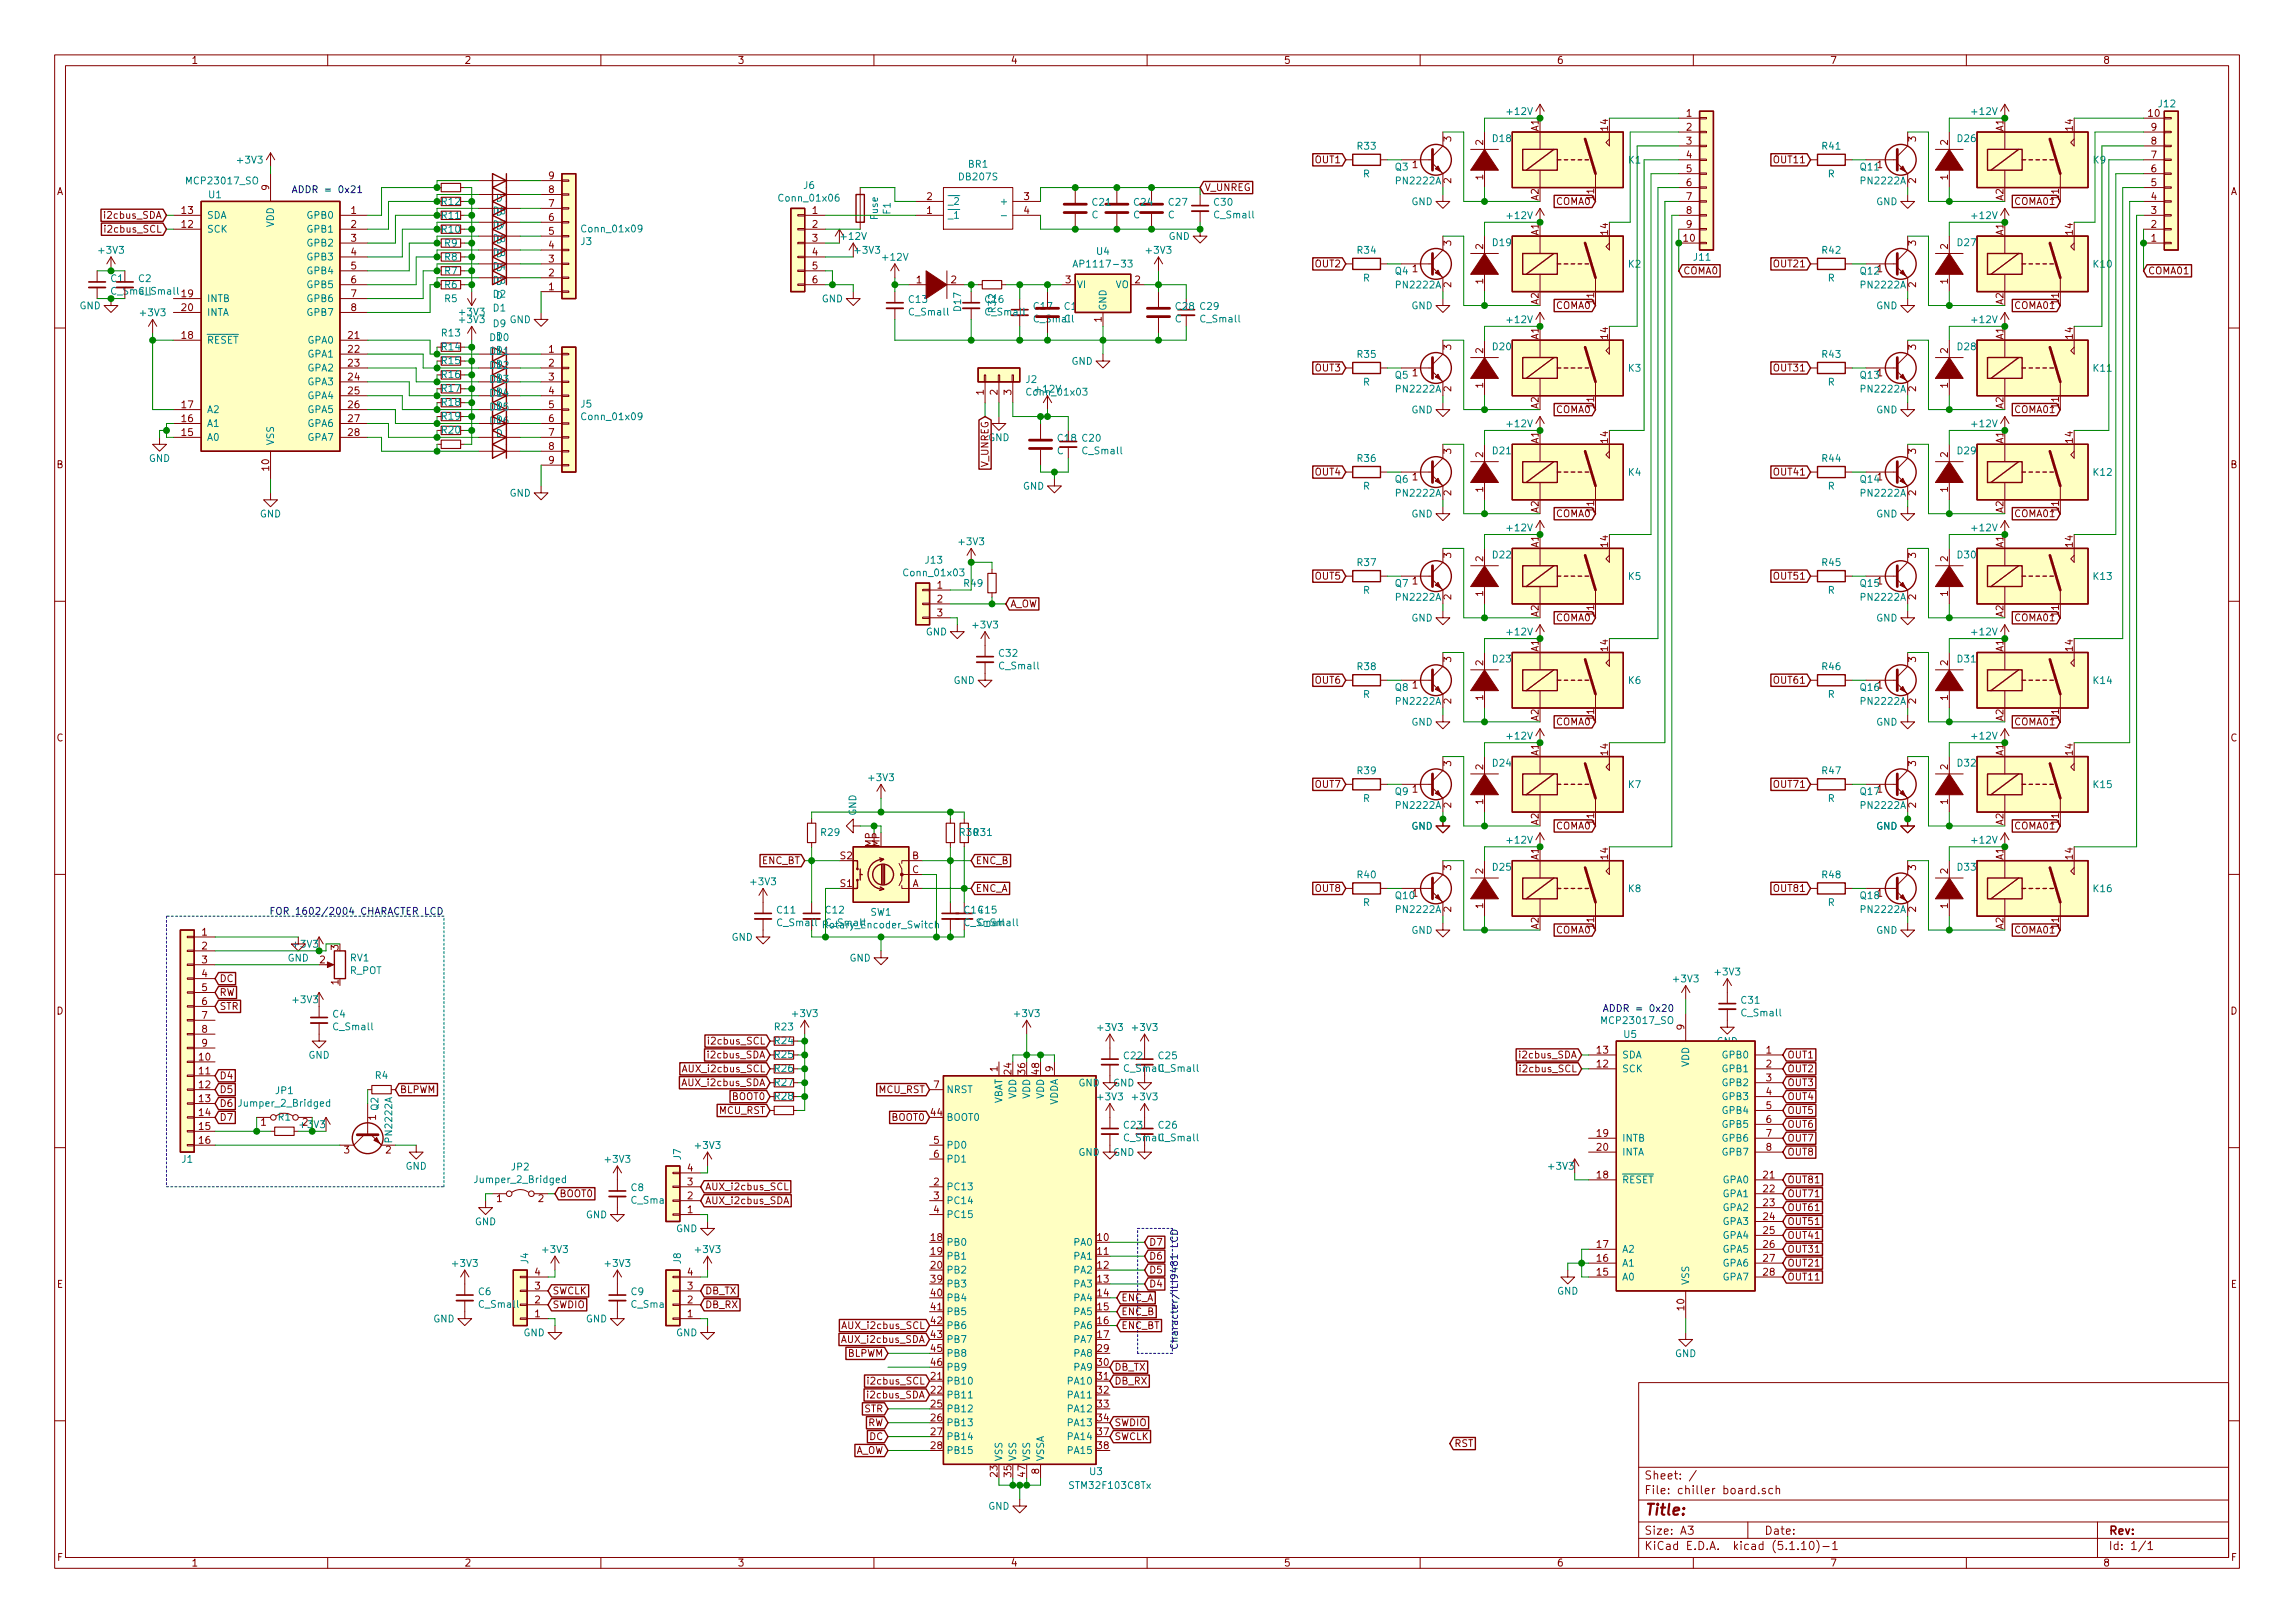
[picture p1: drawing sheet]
<svg xmlns="http://www.w3.org/2000/svg" width="420mm" height="297mm" viewBox="0 0 420 297" stroke-linecap="round" stroke-linejoin="round" font-family="sans-serif">
<defs><g id="words">
<text font-size="2.8" fill="#840000" x="301" y="277.3">Title:</text>
<g font-size="2.1" fill="#840000">
<text x="301" y="273.5">File: chiller board.sch</text>
<text x="301" y="270.8">Sheet: /</text>
<text x="301" y="280.9">Size: A3</text>
<text x="323" y="280.9">Date:</text>
<text x="386" y="280.9">Rev:</text>
<text x="301" y="283.7">KiCad E.D.A. kicad (5.1.10)-1</text>
<text x="386" y="283.7">Id: 1/1</text>
</g>
<g font-size="1.8" fill="#840000">
<text x="35" y="11.7">1</text>
<text x="85" y="11.7">2</text>
<text x="135" y="11.7">3</text>
<text x="185" y="11.7">4</text>
<text x="235" y="11.7">5</text>
<text x="285" y="11.7">6</text>
<text x="335" y="11.7">7</text>
<text x="385" y="11.7">8</text>
<text x="294.4" y="23.9" transform="rotate(-90 294.4 23.9)">14</text>
<text x="308.8" y="21.4">1</text>
<text x="308.8" y="23.9">2</text>
<text x="379.5" y="23.9" transform="rotate(-90 379.5 23.9)">14</text>
<text x="393.4" y="21.4">10</text>
<text x="393.9" y="23.9">9</text>
<text x="240.9" y="29.9">OUT1</text>
<text x="265.7" y="25.9" transform="rotate(-90 265.7 25.9)">3</text>
<text x="271.5" y="26.6" transform="rotate(-90 271.5 26.6)">2</text>
<text x="281.7" y="24" transform="rotate(-90 281.7 24)">A1</text>
<text x="308.8" y="26.5">3</text>
<text x="308.8" y="29">4</text>
<text x="325" y="29.9">OUT11</text>
<text x="350.8" y="25.9" transform="rotate(-90 350.8 25.9)">3</text>
<text x="356.6" y="26.6" transform="rotate(-90 356.6 26.6)">2</text>
<text x="366.8" y="24" transform="rotate(-90 366.8 24)">A1</text>
<text x="393.9" y="29">7</text>
<text x="393.9" y="26.5">8</text>
<text x="10.4" y="35.7">A</text>
<text x="49.3" y="34.8" transform="rotate(-90 49.3 34.8)">9</text>
<text x="100.5" y="35.3">8</text>
<text x="100.5" y="32.8">9</text>
<text x="220.5" y="35">V_UNREG</text>
<text x="258.6" y="30.8">1</text>
<text x="265.7" y="33.5" transform="rotate(-90 265.7 33.5)">2</text>
<text x="271.5" y="32.9" transform="rotate(-90 271.5 32.9)">1</text>
<text x="308.8" y="31.5">5</text>
<text x="308.8" y="34.1">6</text>
<text x="350.8" y="33.5" transform="rotate(-90 350.8 33.5)">2</text>
<text x="356.6" y="32.9" transform="rotate(-90 356.6 32.9)">1</text>
<text x="393.9" y="34.1">5</text>
<text x="393.9" y="31.5">6</text>
<text x="408.4" y="35.7">A</text>
<text x="19.4" y="40">i2cbus_SDA</text>
<text x="33.3" y="41.7">12</text>
<text x="33.3" y="39.2">13</text>
<text x="64.3" y="39.2">1</text>
<text x="64.3" y="41.7">2</text>
<text x="100.5" y="40.4">6</text>
<text x="100.5" y="37.9">7</text>
<text x="148.7" y="39.2">1</text>
<text x="148.7" y="41.7">2</text>
<text x="169.7" y="39.2">1</text>
<text x="169.7" y="36.6">2</text>
<text x="187.5" y="39.2">4</text>
<text x="187.5" y="36.6">3</text>
<text x="281.7" y="36.7" transform="rotate(-90 281.7 36.7)">A2</text>
<text x="284.9" y="37.5">COMA0</text>
<text x="291.8" y="36.6" transform="rotate(-90 291.8 36.6)">11</text>
<text x="308.8" y="36.6">7</text>
<text x="308.8" y="39.2">8</text>
<text x="308.8" y="41.7">9</text>
<text x="366.8" y="36.7" transform="rotate(-90 366.8 36.7)">A2</text>
<text x="369" y="37.5">COMA01</text>
<text x="376.9" y="36.6" transform="rotate(-90 376.9 36.6)">11</text>
<text x="393.9" y="41.7">2</text>
<text x="393.9" y="39.2">3</text>
<text x="393.9" y="36.6">4</text>
<text x="19.6" y="42.6">i2cbus_SCL</text>
<text x="64.3" y="44.2">3</text>
<text x="64.3" y="46.8">4</text>
<text x="100.5" y="45.5">4</text>
<text x="100.5" y="43">5</text>
<text x="148.7" y="44.2">3</text>
<text x="148.7" y="46.8">4</text>
<text x="265.7" y="45" transform="rotate(-90 265.7 45)">3</text>
<text x="271.5" y="45.6" transform="rotate(-90 271.5 45.6)">2</text>
<text x="281.7" y="43.1" transform="rotate(-90 281.7 43.1)">A1</text>
<text x="294.4" y="42.9" transform="rotate(-90 294.4 42.9)">14</text>
<text x="308.3" y="44.2">10</text>
<text x="350.8" y="45" transform="rotate(-90 350.8 45)">3</text>
<text x="356.6" y="45.6" transform="rotate(-90 356.6 45.6)">2</text>
<text x="366.8" y="43.1" transform="rotate(-90 366.8 43.1)">A1</text>
<text x="379.5" y="42.9" transform="rotate(-90 379.5 42.9)">14</text>
<text x="393.9" y="44.2">1</text>
<text x="64.3" y="49.3">5</text>
<text x="64.3" y="51.9">6</text>
<text x="100.5" y="53.1">1</text>
<text x="100.5" y="50.6">2</text>
<text x="100.5" y="48">3</text>
<text x="148.7" y="49.3">5</text>
<text x="148.7" y="51.9">6</text>
<text x="167.8" y="51.9">1</text>
<text x="174.1" y="51.9">2</text>
<text x="195.1" y="51.9">3</text>
<text x="207.8" y="51.9">2</text>
<text x="240.9" y="48.9">OUT2</text>
<text x="258.6" y="49.8">1</text>
<text x="265.7" y="52.6" transform="rotate(-90 265.7 52.6)">2</text>
<text x="271.5" y="52" transform="rotate(-90 271.5 52)">1</text>
<text x="308.1" y="50.2">COMA0</text>
<text x="325" y="48.9">OUT21</text>
<text x="350.8" y="52.6" transform="rotate(-90 350.8 52.6)">2</text>
<text x="356.6" y="52" transform="rotate(-90 356.6 52)">1</text>
<text x="393.2" y="50.2">COMA01</text>
<text x="33.3" y="54.4">19</text>
<text x="33.3" y="56.9">20</text>
<text x="64.3" y="54.4">7</text>
<text x="64.3" y="56.9">8</text>
<text x="201.7" y="58.9" transform="rotate(-90 201.7 58.9)">1</text>
<text x="281.7" y="55.8" transform="rotate(-90 281.7 55.8)">A2</text>
<text x="284.9" y="56.6">COMA0</text>
<text x="291.8" y="55.6" transform="rotate(-90 291.8 55.6)">11</text>
<text x="366.8" y="55.8" transform="rotate(-90 366.8 55.8)">A2</text>
<text x="369" y="56.6">COMA01</text>
<text x="376.9" y="55.6" transform="rotate(-90 376.9 55.6)">11</text>
<text x="33.3" y="62">18</text>
<text x="63.8" y="62">21</text>
<text x="63.8" y="64.6">22</text>
<text x="100.5" y="64.6">1</text>
<text x="265.7" y="64" transform="rotate(-90 265.7 64)">3</text>
<text x="271.5" y="64.7" transform="rotate(-90 271.5 64.7)">2</text>
<text x="281.7" y="62.1" transform="rotate(-90 281.7 62.1)">A1</text>
<text x="294.4" y="62" transform="rotate(-90 294.4 62)">14</text>
<text x="350.8" y="64" transform="rotate(-90 350.8 64)">3</text>
<text x="356.6" y="64.7" transform="rotate(-90 356.6 64.7)">2</text>
<text x="366.8" y="62.1" transform="rotate(-90 366.8 62.1)">A1</text>
<text x="379.5" y="62" transform="rotate(-90 379.5 62)">14</text>
<text x="63.8" y="67.1">23</text>
<text x="63.8" y="69.6">24</text>
<text x="100.5" y="67.1">2</text>
<text x="100.5" y="69.6">3</text>
<text x="240.9" y="68">OUT3</text>
<text x="258.6" y="68.9">1</text>
<text x="265.7" y="71.6" transform="rotate(-90 265.7 71.6)">2</text>
<text x="271.5" y="71" transform="rotate(-90 271.5 71)">1</text>
<text x="325" y="68">OUT31</text>
<text x="350.8" y="71.6" transform="rotate(-90 350.8 71.6)">2</text>
<text x="356.6" y="71" transform="rotate(-90 356.6 71)">1</text>
<text x="33.3" y="77.3">16</text>
<text x="33.3" y="74.7">17</text>
<text x="63.8" y="72.2">25</text>
<text x="63.8" y="74.7">26</text>
<text x="63.8" y="77.3">27</text>
<text x="89.8" y="77.7">D16</text>
<text x="100.5" y="72.2">4</text>
<text x="100.5" y="74.7">5</text>
<text x="100.5" y="77.3">6</text>
<text x="180.1" y="72.3" transform="rotate(-90 180.1 72.3)">1</text>
<text x="182.6" y="72.3" transform="rotate(-90 182.6 72.3)">2</text>
<text x="185.2" y="72.3" transform="rotate(-90 185.2 72.3)">3</text>
<text x="281.7" y="74.8" transform="rotate(-90 281.7 74.8)">A2</text>
<text x="284.9" y="75.6">COMA0</text>
<text x="291.8" y="74.7" transform="rotate(-90 291.8 74.7)">11</text>
<text x="366.8" y="74.8" transform="rotate(-90 366.8 74.8)">A2</text>
<text x="369" y="75.6">COMA01</text>
<text x="376.9" y="74.7" transform="rotate(-90 376.9 74.7)">11</text>
<text x="33.3" y="79.8">15</text>
<text x="63.8" y="79.8">28</text>
<text x="100.5" y="79.8">7</text>
<text x="100.5" y="82.3">8</text>
<text x="265.7" y="83.1" transform="rotate(-90 265.7 83.1)">3</text>
<text x="271.5" y="83.7" transform="rotate(-90 271.5 83.7)">2</text>
<text x="281.7" y="81.2" transform="rotate(-90 281.7 81.2)">A1</text>
<text x="294.4" y="81" transform="rotate(-90 294.4 81)">14</text>
<text x="350.8" y="83.1" transform="rotate(-90 350.8 83.1)">3</text>
<text x="356.6" y="83.7" transform="rotate(-90 356.6 83.7)">2</text>
<text x="366.8" y="81.2" transform="rotate(-90 366.8 81.2)">A1</text>
<text x="379.5" y="81" transform="rotate(-90 379.5 81)">14</text>
<text x="10.4" y="85.7">B</text>
<text x="49.3" y="86.1" transform="rotate(-90 49.3 86.1)">10</text>
<text x="100.5" y="84.9">9</text>
<text x="181" y="85.6" transform="rotate(-90 181 85.6)">V_UNREG</text>
<text x="240.9" y="87">OUT4</text>
<text x="258.6" y="87.9">1</text>
<text x="325" y="87">OUT41</text>
<text x="408.4" y="85.7">B</text>
<text x="265.7" y="90.7" transform="rotate(-90 265.7 90.7)">2</text>
<text x="271.5" y="90.1" transform="rotate(-90 271.5 90.1)">1</text>
<text x="281.7" y="93.9" transform="rotate(-90 281.7 93.9)">A2</text>
<text x="284.9" y="94.7">COMA0</text>
<text x="291.8" y="93.7" transform="rotate(-90 291.8 93.7)">11</text>
<text x="350.8" y="90.7" transform="rotate(-90 350.8 90.7)">2</text>
<text x="356.6" y="90.1" transform="rotate(-90 356.6 90.1)">1</text>
<text x="366.8" y="93.9" transform="rotate(-90 366.8 93.9)">A2</text>
<text x="369" y="94.7">COMA01</text>
<text x="376.9" y="93.7" transform="rotate(-90 376.9 93.7)">11</text>
<text x="281.7" y="100.2" transform="rotate(-90 281.7 100.2)">A1</text>
<text x="294.4" y="100.1" transform="rotate(-90 294.4 100.1)">14</text>
<text x="366.8" y="100.2" transform="rotate(-90 366.8 100.2)">A1</text>
<text x="379.5" y="100.1" transform="rotate(-90 379.5 100.1)">14</text>
<text x="171.6" y="107.7">1</text>
<text x="240.9" y="106.1">OUT5</text>
<text x="258.6" y="107">1</text>
<text x="265.7" y="102.1" transform="rotate(-90 265.7 102.1)">3</text>
<text x="271.5" y="102.8" transform="rotate(-90 271.5 102.8)">2</text>
<text x="325" y="106.1">OUT51</text>
<text x="350.8" y="102.1" transform="rotate(-90 350.8 102.1)">3</text>
<text x="356.6" y="102.8" transform="rotate(-90 356.6 102.8)">2</text>
<text x="171.6" y="110.3">2</text>
<text x="171.6" y="112.8">3</text>
<text x="184.9" y="111.2">A_OW</text>
<text x="265.7" y="109.7" transform="rotate(-90 265.7 109.7)">2</text>
<text x="271.5" y="109.1" transform="rotate(-90 271.5 109.1)">1</text>
<text x="281.7" y="112.9" transform="rotate(-90 281.7 112.9)">A2</text>
<text x="284.9" y="113.7">COMA0</text>
<text x="291.8" y="112.8" transform="rotate(-90 291.8 112.8)">11</text>
<text x="350.8" y="109.7" transform="rotate(-90 350.8 109.7)">2</text>
<text x="356.6" y="109.1" transform="rotate(-90 356.6 109.1)">1</text>
<text x="366.8" y="112.9" transform="rotate(-90 366.8 112.9)">A2</text>
<text x="369" y="113.7">COMA01</text>
<text x="376.9" y="112.8" transform="rotate(-90 376.9 112.8)">11</text>
<text x="281.7" y="119.3" transform="rotate(-90 281.7 119.3)">A1</text>
<text x="294.4" y="119.1" transform="rotate(-90 294.4 119.1)">14</text>
<text x="366.8" y="119.3" transform="rotate(-90 366.8 119.3)">A1</text>
<text x="379.5" y="119.1" transform="rotate(-90 379.5 119.1)">14</text>
<text x="240.9" y="125.1">OUT6</text>
<text x="265.7" y="121.2" transform="rotate(-90 265.7 121.2)">3</text>
<text x="271.5" y="121.8" transform="rotate(-90 271.5 121.8)">2</text>
<text x="325" y="125.1">OUT61</text>
<text x="350.8" y="121.2" transform="rotate(-90 350.8 121.2)">3</text>
<text x="356.6" y="121.8" transform="rotate(-90 356.6 121.8)">2</text>
<text x="258.6" y="126">1</text>
<text x="265.7" y="128.8" transform="rotate(-90 265.7 128.8)">2</text>
<text x="271.5" y="128.2" transform="rotate(-90 271.5 128.2)">1</text>
<text x="281.7" y="132" transform="rotate(-90 281.7 132)">A2</text>
<text x="291.8" y="131.8" transform="rotate(-90 291.8 131.8)">11</text>
<text x="350.8" y="128.8" transform="rotate(-90 350.8 128.8)">2</text>
<text x="356.6" y="128.2" transform="rotate(-90 356.6 128.2)">1</text>
<text x="366.8" y="132" transform="rotate(-90 366.8 132)">A2</text>
<text x="376.9" y="131.8" transform="rotate(-90 376.9 131.8)">11</text>
<text x="10.4" y="135.7">C</text>
<text x="284.9" y="132.8">COMA0</text>
<text x="369" y="132.8">COMA01</text>
<text x="408.4" y="135.7">C</text>
<text x="265.7" y="140.2" transform="rotate(-90 265.7 140.2)">3</text>
<text x="271.5" y="140.9" transform="rotate(-90 271.5 140.9)">2</text>
<text x="281.7" y="138.3" transform="rotate(-90 281.7 138.3)">A1</text>
<text x="294.4" y="138.2" transform="rotate(-90 294.4 138.2)">14</text>
<text x="350.8" y="140.2" transform="rotate(-90 350.8 140.2)">3</text>
<text x="356.6" y="140.9" transform="rotate(-90 356.6 140.9)">2</text>
<text x="366.8" y="138.3" transform="rotate(-90 366.8 138.3)">A1</text>
<text x="379.5" y="138.2" transform="rotate(-90 379.5 138.2)">14</text>
<text x="240.9" y="144.2">OUT7</text>
<text x="258.6" y="145.1">1</text>
<text x="265.7" y="147.8" transform="rotate(-90 265.7 147.8)">2</text>
<text x="271.5" y="147.2" transform="rotate(-90 271.5 147.2)">1</text>
<text x="325" y="144.2">OUT71</text>
<text x="350.8" y="147.8" transform="rotate(-90 350.8 147.8)">2</text>
<text x="356.6" y="147.2" transform="rotate(-90 356.6 147.2)">1</text>
<text x="159.8" y="155" transform="rotate(-90 159.8 155)">MP</text>
<text x="161" y="155" transform="rotate(-90 161 155)">MP</text>
<text x="281.7" y="151" transform="rotate(-90 281.7 151)">A2</text>
<text x="284.9" y="151.8">COMA0</text>
<text x="291.8" y="150.9" transform="rotate(-90 291.8 150.9)">11</text>
<text x="366.8" y="151" transform="rotate(-90 366.8 151)">A2</text>
<text x="369" y="151.8">COMA01</text>
<text x="376.9" y="150.9" transform="rotate(-90 376.9 150.9)">11</text>
<text x="139.4" y="158.2">ENC_BT</text>
<text x="153.9" y="157.3">S2</text>
<text x="167" y="157.3">B</text>
<text x="167" y="159.8">C</text>
<text x="178.6" y="158.2">ENC_B</text>
<text x="265.7" y="159.3" transform="rotate(-90 265.7 159.3)">3</text>
<text x="271.5" y="159.9" transform="rotate(-90 271.5 159.9)">2</text>
<text x="281.7" y="157.4" transform="rotate(-90 281.7 157.4)">A1</text>
<text x="294.4" y="157.2" transform="rotate(-90 294.4 157.2)">14</text>
<text x="350.8" y="159.3" transform="rotate(-90 350.8 159.3)">3</text>
<text x="356.6" y="159.9" transform="rotate(-90 356.6 159.9)">2</text>
<text x="366.8" y="157.4" transform="rotate(-90 366.8 157.4)">A1</text>
<text x="379.5" y="157.2" transform="rotate(-90 379.5 157.2)">14</text>
<text x="153.9" y="162.3">S1</text>
<text x="167" y="162.3">A</text>
<text x="178.6" y="163.2">ENC_A</text>
<text x="240.9" y="163.2">OUT8</text>
<text x="265.7" y="166.9" transform="rotate(-90 265.7 166.9)">2</text>
<text x="271.5" y="166.3" transform="rotate(-90 271.5 166.3)">1</text>
<text x="325" y="163.2">OUT81</text>
<text x="350.8" y="166.9" transform="rotate(-90 350.8 166.9)">2</text>
<text x="356.6" y="166.3" transform="rotate(-90 356.6 166.3)">1</text>
<text x="37" y="171.2">1</text>
<text x="37" y="173.8">2</text>
<text x="62" y="173.9" transform="rotate(-90 62 173.9)">3</text>
<text x="281.7" y="170.1" transform="rotate(-90 281.7 170.1)">A2</text>
<text x="284.9" y="170.9">COMA0</text>
<text x="291.8" y="169.9" transform="rotate(-90 291.8 169.9)">11</text>
<text x="366.8" y="170.1" transform="rotate(-90 366.8 170.1)">A2</text>
<text x="369" y="170.9">COMA01</text>
<text x="376.9" y="169.9" transform="rotate(-90 376.9 169.9)">11</text>
<text x="37" y="176.3">3</text>
<text x="37" y="178.9">4</text>
<text x="40.2" y="179.7">DC</text>
<text x="58.6" y="176.3">2</text>
<text x="10.4" y="185.7">D</text>
<text x="37" y="181.4">5</text>
<text x="37" y="183.9">6</text>
<text x="40.2" y="184.8">STR</text>
<text x="40.2" y="182.3">RW</text>
<text x="62" y="180.2" transform="rotate(-90 62 180.2)">1</text>
<text x="408.4" y="185.7">D</text>
<text x="37" y="186.5">7</text>
<text x="37" y="189">8</text>
<text x="37" y="191.6">9</text>
<text x="130" y="191.2">i2cbus_SCL</text>
<text x="308.4" y="188.5" transform="rotate(-90 308.4 188.5)">9</text>
<text x="36.5" y="194.1">10</text>
<text x="36.5" y="196.6">11</text>
<text x="40.2" y="197.5">D4</text>
<text x="125.3" y="196.3">AUX_i2cbus_SCL</text>
<text x="129.9" y="193.7">i2cbus_SDA</text>
<text x="182.6" y="196.1" transform="rotate(-90 182.6 196.1)">1</text>
<text x="185.2" y="196.6" transform="rotate(-90 185.2 196.6)">24</text>
<text x="187.7" y="196.6" transform="rotate(-90 187.7 196.6)">36</text>
<text x="190.2" y="196.6" transform="rotate(-90 190.2 196.6)">48</text>
<text x="192.8" y="196.1" transform="rotate(-90 192.8 196.1)">9</text>
<text x="278.5" y="193.7">i2cbus_SDA</text>
<text x="278.6" y="196.3">i2cbus_SCL</text>
<text x="292.4" y="195.4">12</text>
<text x="292.4" y="192.8">13</text>
<text x="323.4" y="192.8">1</text>
<text x="323.4" y="195.4">2</text>
<text x="323.4" y="197.9">3</text>
<text x="327.2" y="196.3">OUT2</text>
<text x="327.2" y="193.7">OUT1</text>
<text x="36.5" y="199.2">12</text>
<text x="36.5" y="201.7">13</text>
<text x="40.2" y="200.1">D5</text>
<text x="40.2" y="202.6">D6</text>
<text x="73.2" y="200.1">BLPWM</text>
<text x="125.1" y="198.8">AUX_i2cbus_SDA</text>
<text x="131.6" y="203.9">MCU_RST</text>
<text x="134.1" y="201.3">BOOT0</text>
<text x="160.8" y="200.1">MCU_RST</text>
<text x="171" y="199.2">7</text>
<text x="323.4" y="200.4">4</text>
<text x="323.4" y="203">5</text>
<text x="327.2" y="203.9">OUT5</text>
<text x="327.2" y="201.3">OUT4</text>
<text x="327.2" y="198.8">OUT3</text>
<text x="36.5" y="204.3">14</text>
<text x="36.5" y="206.8">15</text>
<text x="36.5" y="209.3">16</text>
<text x="40.2" y="205.1">D7</text>
<text x="47.8" y="206">1</text>
<text x="55.4" y="206">2</text>
<text x="163.3" y="205.1">BOOT0</text>
<text x="170.5" y="204.3">44</text>
<text x="171" y="209.3">5</text>
<text x="292.4" y="208.1">19</text>
<text x="323.4" y="205.5">6</text>
<text x="323.4" y="208.1">7</text>
<text x="327.2" y="206.4">OUT6</text>
<text x="327.2" y="209">OUT7</text>
<text x="63" y="211.1">3</text>
<text x="70.6" y="211.1">2</text>
<text x="125.9" y="214.4">4</text>
<text x="171" y="211.9">6</text>
<text x="292.4" y="215.7">18</text>
<text x="292.4" y="210.6">20</text>
<text x="322.9" y="215.7">21</text>
<text x="323.4" y="210.6">8</text>
<text x="327.2" y="211.5">OUT8</text>
<text x="91" y="220">1</text>
<text x="98.6" y="220">2</text>
<text x="102.4" y="219.1">BOOT0</text>
<text x="125.9" y="219.5">2</text>
<text x="125.9" y="217">3</text>
<text x="129.1" y="217.8">AUX_i2cbus_SCL</text>
<text x="129.1" y="220.4">AUX_i2cbus_SDA</text>
<text x="171" y="217">2</text>
<text x="171" y="219.5">3</text>
<text x="322.9" y="218.2">22</text>
<text x="322.9" y="220.8">23</text>
<text x="327.2" y="221.7">OUT61</text>
<text x="327.2" y="219.1">OUT71</text>
<text x="327.2" y="216.6">OUT81</text>
<text x="125.9" y="222">1</text>
<text x="170.5" y="227.1">18</text>
<text x="171" y="222">4</text>
<text x="201" y="227.1">10</text>
<text x="322.9" y="223.3">24</text>
<text x="322.9" y="225.8">25</text>
<text x="327.2" y="226.7">OUT41</text>
<text x="327.2" y="224.2">OUT51</text>
<text x="97.9" y="233.5">4</text>
<text x="125.9" y="233.5">4</text>
<text x="170.5" y="229.7">19</text>
<text x="170.5" y="232.2">20</text>
<text x="201" y="229.7">11</text>
<text x="201" y="232.2">12</text>
<text x="210.3" y="233.1">D5</text>
<text x="210.3" y="230.5">D6</text>
<text x="210.3" y="228">D7</text>
<text x="292.4" y="233.5">15</text>
<text x="292.4" y="230.9">16</text>
<text x="292.4" y="228.4">17</text>
<text x="322.9" y="228.4">26</text>
<text x="322.9" y="230.9">27</text>
<text x="322.9" y="233.5">28</text>
<text x="327.2" y="231.8">OUT21</text>
<text x="327.2" y="229.3">OUT31</text>
<text x="10.4" y="235.7">E</text>
<text x="97.9" y="238.5">2</text>
<text x="97.9" y="236">3</text>
<text x="101.1" y="239.4">SWDIO</text>
<text x="101.1" y="236.9">SWCLK</text>
<text x="125.9" y="238.5">2</text>
<text x="125.9" y="236">3</text>
<text x="129.1" y="239.4">DB_RX</text>
<text x="129.1" y="236.9">DB_TX</text>
<text x="170.5" y="234.7">39</text>
<text x="170.5" y="237.3">40</text>
<text x="170.5" y="239.8">41</text>
<text x="201" y="234.7">13</text>
<text x="201" y="237.3">14</text>
<text x="201" y="239.8">15</text>
<text x="205.3" y="238.2">ENC_A</text>
<text x="210.3" y="235.6">D4</text>
<text x="308.4" y="239.8" transform="rotate(-90 308.4 239.8)">10</text>
<text x="327.2" y="234.4">OUT11</text>
<text x="408.4" y="235.7">E</text>
<text x="97.9" y="241.1">1</text>
<text x="125.9" y="241.1">1</text>
<text x="154.4" y="245.8">AUX_i2cbus_SDA</text>
<text x="154.6" y="243.2">AUX_i2cbus_SCL</text>
<text x="170.5" y="242.4">42</text>
<text x="170.5" y="244.9">43</text>
<text x="201" y="242.4">16</text>
<text x="201" y="244.9">17</text>
<text x="205.3" y="243.2">ENC_BT</text>
<text x="205.3" y="240.7">ENC_B</text>
<text x="155.1" y="248.3">BLPWM</text>
<text x="170.5" y="247.4">45</text>
<text x="170.5" y="250">46</text>
<text x="201" y="247.4">29</text>
<text x="201" y="250">30</text>
<text x="204" y="250.9">DB_TX</text>
<text x="159.1" y="255.9">i2cbus_SDA</text>
<text x="159.3" y="253.4">i2cbus_SCL</text>
<text x="170.5" y="252.5">21</text>
<text x="170.5" y="255.1">22</text>
<text x="170.5" y="257.6">25</text>
<text x="201" y="252.5">31</text>
<text x="201" y="255.1">32</text>
<text x="201" y="257.6">33</text>
<text x="204" y="253.4">DB_RX</text>
<text x="158.2" y="258.5">STR</text>
<text x="158.8" y="261">RW</text>
<text x="159.2" y="263.6">DC</text>
<text x="170.5" y="260.1">26</text>
<text x="170.5" y="262.7">27</text>
<text x="201" y="260.1">34</text>
<text x="201" y="262.7">37</text>
<text x="204" y="261">SWDIO</text>
<text x="204" y="263.6">SWCLK</text>
<text x="156.5" y="266.1">A_OW</text>
<text x="170.5" y="265.2">28</text>
<text x="190.2" y="269.8" transform="rotate(-90 190.2 269.8)">8</text>
<text x="201" y="265.2">38</text>
<text x="266.2" y="264.8">RST</text>
<text x="182.6" y="270.2" transform="rotate(-90 182.6 270.2)">23</text>
<text x="185.2" y="270.2" transform="rotate(-90 185.2 270.2)">35</text>
<text x="187.7" y="270.2" transform="rotate(-90 187.7 270.2)">47</text>
<text x="10.5" y="285.7">F</text>
<text x="35" y="286.7">1</text>
<text x="85" y="286.7">2</text>
<text x="135" y="286.7">3</text>
<text x="185" y="286.7">4</text>
<text x="235" y="286.7">5</text>
<text x="285" y="286.7">6</text>
<text x="335" y="286.7">7</text>
<text x="385" y="286.7">8</text>
<text x="408.5" y="285.7">F</text>
</g>
<g font-size="1.8" fill="#008484">
<text x="276" y="21">+12V</text>
<text x="361.1" y="21">+12V</text>
<text x="395.2" y="19.6">J12</text>
<text x="43.6" y="29.9">+3V3</text>
<text x="248.6" y="27.4">R33</text>
<text x="273.3" y="26">D18</text>
<text x="298.1" y="29.9">K1</text>
<text x="333.7" y="27.4">R41</text>
<text x="358.4" y="26">D26</text>
<text x="383.2" y="29.9">K9</text>
<text x="34.4" y="33.7">MCP23017_SO</text>
<text x="147.2" y="34.6">J6</text>
<text x="175.7" y="33">DB207S</text>
<text x="177.3" y="30.7">BR1</text>
<text x="249.6" y="32.5">R</text>
<text x="255.4" y="31.2">Q3</text>
<text x="255.8" y="33.7">PN2222A</text>
<text x="334.6" y="32.5">R</text>
<text x="340.6" y="31.2">Q111</text>
<text x="340.9" y="33.7">PN2222A</text>
<text x="37.8" y="40">SDA</text>
<text x="38.3" y="36.3">U1</text>
<text x="50.2" y="41.6" transform="rotate(-90 50.2 41.6)">VDD</text>
<text x="56.4" y="40">GPB0</text>
<text x="80.9" y="37.5">R12</text>
<text x="80.9" y="40.1">R11</text>
<text x="90.8" y="36.9">D</text>
<text x="90.8" y="39.5">D</text>
<text x="90.8" y="42">D</text>
<text x="142.9" y="36.9">Conn_01x06</text>
<text x="160.7" y="40.2" transform="rotate(-90 160.7 40.2)">Fuse</text>
<text x="163" y="39.2" transform="rotate(-90 163 39.2)">F1</text>
<text x="173.5" y="40">_1</text>
<text x="173.5" y="37.5">_2</text>
<text x="183.6" y="37.5">+</text>
<text x="199.8" y="40">C</text>
<text x="200.1" y="37.7">C21</text>
<text x="207.5" y="40">C</text>
<text x="207.7" y="37.7">C24</text>
<text x="213.8" y="40">C</text>
<text x="214" y="37.7">C27</text>
<text x="222.3" y="37.7">C30</text>
<text x="222.5" y="40">C_Small</text>
<text x="258.4" y="37.6">GND</text>
<text x="276" y="40.1">+12V</text>
<text x="343.5" y="37.6">GND</text>
<text x="361.1" y="40.1">+12V</text>
<text x="18.2" y="46.4">+3V3</text>
<text x="37.8" y="42.6">SCK</text>
<text x="56.4" y="42.6">GPB1</text>
<text x="56.4" y="45.1">GPB2</text>
<text x="56.4" y="47.7">GPB3</text>
<text x="80.9" y="42.6">R10</text>
<text x="81.4" y="45.1">R9</text>
<text x="81.4" y="47.7">R8</text>
<text x="90.8" y="44.5">D</text>
<text x="90.8" y="47.1">D</text>
<text x="106.4" y="44.8">J3</text>
<text x="106.8" y="42.5">Conn_01x09</text>
<text x="154.1" y="43.9">+12V</text>
<text x="156.7" y="46.4">+3V3</text>
<text x="161.7" y="47.7">+12V</text>
<text x="200.8" y="46.6">U4</text>
<text x="210" y="46.4">+3V3</text>
<text x="213.9" y="43.9">GND</text>
<text x="248.6" y="46.4">R34</text>
<text x="273.3" y="45">D19</text>
<text x="310.2" y="47.7">J11</text>
<text x="333.7" y="46.4">R42</text>
<text x="358.4" y="45">D27</text>
<text x="20.3" y="51.6">C1</text>
<text x="25.4" y="51.6">C2</text>
<text x="25.6" y="53.9">C_Small</text>
<text x="56.4" y="50.2">GPB4</text>
<text x="56.4" y="52.7">GPB5</text>
<text x="81.4" y="50.2">R7</text>
<text x="81.4" y="52.8">R6</text>
<text x="90.8" y="49.6">D</text>
<text x="90.8" y="52.2">D</text>
<text x="197.1" y="52.7">VI</text>
<text x="197.5" y="49">AP1117-33</text>
<text x="204.2" y="52.7">VO</text>
<text x="249.6" y="51.5">R</text>
<text x="255.4" y="50.3">Q4</text>
<text x="255.8" y="52.8">PN2222A</text>
<text x="298.1" y="49">K2</text>
<text x="334.6" y="51.5">R</text>
<text x="340.6" y="50.3">Q121</text>
<text x="340.9" y="52.8">PN2222A</text>
<text x="383.3" y="49">K10</text>
<text x="14.6" y="56.6">GND</text>
<text x="25.9" y="57.9">+3V3</text>
<text x="37.8" y="55.3">INTB</text>
<text x="37.8" y="57.8">INTA</text>
<text x="56.4" y="55.3">GPB6</text>
<text x="56.4" y="57.8">GPB7</text>
<text x="81.4" y="55.3">R5</text>
<text x="84.3" y="57.7">+3V3</text>
<text x="84.3" y="59.1">+3V3</text>
<text x="90.3" y="57">D1</text>
<text x="90.3" y="59.9">D9</text>
<text x="90.8" y="54.7">D</text>
<text x="93.3" y="59.1">GND</text>
<text x="150.4" y="55.3">GND</text>
<text x="166.4" y="55.4">C13</text>
<text x="166.6" y="57.7">C_Small</text>
<text x="175.9" y="56.9" transform="rotate(-90 175.9 56.9)">D17</text>
<text x="180.5" y="57.7">C_Small</text>
<text x="182.3" y="57.1" transform="rotate(-90 182.3 57.1)">R32</text>
<text x="189.3" y="56.7">C17</text>
<text x="189.4" y="59">C_Small</text>
<text x="194.8" y="59">C</text>
<text x="195" y="56.7">C19</text>
<text x="202.6" y="56.9" transform="rotate(-90 202.6 56.9)">GND</text>
<text x="215.1" y="59">C</text>
<text x="215.3" y="56.7">C28</text>
<text x="219.8" y="56.7">C29</text>
<text x="219.9" y="59">C_Small</text>
<text x="258.4" y="56.6">GND</text>
<text x="276" y="59.1">+12V</text>
<text x="343.5" y="56.6">GND</text>
<text x="361.1" y="59.1">+12V</text>
<text x="37.8" y="62.9">RESET</text>
<text x="56.4" y="62.9">GPA0</text>
<text x="56.4" y="65.4">GPA1</text>
<text x="80.9" y="61.6">R13</text>
<text x="80.9" y="64.1">R14</text>
<text x="89.8" y="62.4">D10</text>
<text x="89.8" y="65">D11</text>
<text x="90.8" y="62.2">D</text>
<text x="90.8" y="64.7">D</text>
<text x="248.6" y="65.5">R35</text>
<text x="273.3" y="64.1">D20</text>
<text x="333.7" y="65.5">R43</text>
<text x="358.4" y="64.1">D28</text>
<text x="56.4" y="68">GPA2</text>
<text x="56.4" y="70.5">GPA3</text>
<text x="80.9" y="66.7">R15</text>
<text x="80.9" y="69.2">R16</text>
<text x="80.9" y="71.7">R17</text>
<text x="89.8" y="67.5">D12</text>
<text x="89.8" y="70">D13</text>
<text x="90.8" y="67.3">D</text>
<text x="90.8" y="69.8">D</text>
<text x="187.9" y="70.1">J2</text>
<text x="189.7" y="71.8">+12V</text>
<text x="196.2" y="66.8">GND</text>
<text x="249.6" y="70.6">R</text>
<text x="255.4" y="69.3">Q5</text>
<text x="255.8" y="71.8">PN2222A</text>
<text x="298.1" y="68">K3</text>
<text x="334.6" y="70.6">R</text>
<text x="340.6" y="69.3">Q131</text>
<text x="340.9" y="71.8">PN2222A</text>
<text x="383.3" y="68">K11</text>
<text x="37.8" y="75.6">A2</text>
<text x="56.4" y="73.1">GPA4</text>
<text x="56.4" y="75.6">GPA5</text>
<text x="80.9" y="74.3">R18</text>
<text x="80.9" y="76.8">R19</text>
<text x="89.8" y="72.6">D14</text>
<text x="89.8" y="75.1">D15</text>
<text x="90.8" y="72.4">D</text>
<text x="90.8" y="74.9">D</text>
<text x="90.8" y="77.4">D</text>
<text x="106.4" y="74.6">J5</text>
<text x="106.8" y="76.9">Conn_01x09</text>
<text x="188.3" y="72.4">Conn_01x03</text>
<text x="258.4" y="75.7">GND</text>
<text x="343.5" y="75.7">GND</text>
<text x="37.8" y="80.7">A0</text>
<text x="37.8" y="78.1">A1</text>
<text x="50.2" y="81.6" transform="rotate(-90 50.2 81.6)">VSS</text>
<text x="56.4" y="78.1">GPA6</text>
<text x="56.4" y="80.7">GPA7</text>
<text x="80.9" y="79.4">R20</text>
<text x="90.8" y="80">D</text>
<text x="180.9" y="80.7">GND</text>
<text x="193.5" y="83.1">C</text>
<text x="193.7" y="80.8">C18</text>
<text x="198.2" y="80.8">C20</text>
<text x="198.3" y="83.1">C_Small</text>
<text x="273.3" y="83.1">D21</text>
<text x="276" y="78.2">+12V</text>
<text x="358.4" y="83.1">D29</text>
<text x="361.1" y="78.2">+12V</text>
<text x="27.3" y="84.5">GND</text>
<text x="187.3" y="89.6">GND</text>
<text x="248.6" y="84.5">R36</text>
<text x="249.6" y="89.6">R</text>
<text x="255.4" y="88.4">Q6</text>
<text x="298.1" y="87.1">K4</text>
<text x="333.7" y="84.5">R44</text>
<text x="334.6" y="89.6">R</text>
<text x="340.6" y="88.4">Q141</text>
<text x="383.3" y="87.1">K12</text>
<text x="47.6" y="94.7">GND</text>
<text x="93.3" y="90.9">GND</text>
<text x="255.8" y="90.9">PN2222A</text>
<text x="258.4" y="94.7">GND</text>
<text x="340.9" y="90.9">PN2222A</text>
<text x="343.5" y="94.7">GND</text>
<text x="175.7" y="99.8">+3V3</text>
<text x="276" y="97.2">+12V</text>
<text x="361.1" y="97.2">+12V</text>
<text x="165.8" y="105.5">Conn_01x03</text>
<text x="169.5" y="103.2">J13</text>
<text x="176.6" y="107.4">R49</text>
<text x="248.6" y="103.6">R37</text>
<text x="255.4" y="107.4">Q7</text>
<text x="273.3" y="102.2">D22</text>
<text x="298.1" y="106.1">K5</text>
<text x="333.7" y="103.6">R45</text>
<text x="340.6" y="107.4">Q151</text>
<text x="358.4" y="102.2">D30</text>
<text x="383.3" y="106.1">K13</text>
<text x="249.6" y="108.7">R</text>
<text x="255.8" y="109.9">PN2222A</text>
<text x="258.4" y="113.8">GND</text>
<text x="334.6" y="108.7">R</text>
<text x="340.9" y="109.9">PN2222A</text>
<text x="343.5" y="113.8">GND</text>
<text x="169.5" y="116.3">GND</text>
<text x="178.3" y="115">+3V3</text>
<text x="276" y="116.3">+12V</text>
<text x="361.1" y="116.3">+12V</text>
<text x="174.6" y="125.2">GND</text>
<text x="183" y="120.2">C32</text>
<text x="183.1" y="122.5">C_Small</text>
<text x="248.6" y="122.6">R38</text>
<text x="273.3" y="121.2">D23</text>
<text x="298.1" y="125.2">K6</text>
<text x="333.7" y="122.6">R46</text>
<text x="358.4" y="121.2">D31</text>
<text x="383.3" y="125.2">K14</text>
<text x="249.6" y="127.7">R</text>
<text x="255.4" y="126.5">Q8</text>
<text x="255.8" y="129">PN2222A</text>
<text x="334.6" y="127.7">R</text>
<text x="340.6" y="126.5">Q161</text>
<text x="340.9" y="129">PN2222A</text>
<text x="258.4" y="132.8">GND</text>
<text x="276" y="135.3">+12V</text>
<text x="343.5" y="132.8">GND</text>
<text x="361.1" y="135.3">+12V</text>
<text x="159.2" y="143">+3V3</text>
<text x="248.6" y="141.7">R39</text>
<text x="273.3" y="140.3">D24</text>
<text x="333.7" y="141.7">R47</text>
<text x="358.4" y="140.3">D32</text>
<text x="156.8" y="149.3" transform="rotate(-90 156.8 149.3)">GND</text>
<text x="249.6" y="146.8">R</text>
<text x="255.4" y="145.5">Q9</text>
<text x="255.8" y="148">PN2222A</text>
<text x="298.1" y="144.2">K7</text>
<text x="334.6" y="146.8">R</text>
<text x="340.6" y="145.5">Q171</text>
<text x="340.9" y="148">PN2222A</text>
<text x="383.3" y="144.2">K15</text>
<text x="150.4" y="153">R29</text>
<text x="175.8" y="153">R30R31</text>
<text x="258.4" y="151.9">GND</text>
<text x="276" y="154.4">+12V</text>
<text x="343.5" y="151.9">GND</text>
<text x="361.1" y="154.4">+12V</text>
<text x="248.6" y="160.7">R40</text>
<text x="273.3" y="159.3">D25</text>
<text x="333.7" y="160.7">R48</text>
<text x="358.4" y="159.3">D33</text>
<text x="137.6" y="162">+3V3</text>
<text x="142.3" y="167.2">C11</text>
<text x="151.2" y="167.2">C12</text>
<text x="159.4" y="167.6">SW1</text>
<text x="176.6" y="167.2">C14C15</text>
<text x="249.6" y="165.8">R</text>
<text x="255.5" y="164.6">Q101</text>
<text x="255.8" y="167.1">PN2222A</text>
<text x="298.1" y="163.3">K8</text>
<text x="334.6" y="165.8">R</text>
<text x="340.6" y="164.6">Q181</text>
<text x="340.9" y="167.1">PN2222A</text>
<text x="383.3" y="163.3">K16</text>
<text x="53.8" y="173.4">+3V3</text>
<text x="133.9" y="172.2">GND</text>
<text x="142.4" y="169.5">C_Small</text>
<text x="151.1" y="169.9">Rotary_Encoder_Switch</text>
<text x="151.3" y="169.5">C_Small</text>
<text x="179.3" y="169.5">C_Small</text>
<text x="258.4" y="170.9">GND</text>
<text x="343.5" y="170.9">GND</text>
<text x="52.7" y="176">GND</text>
<text x="64" y="178.3">R_POT</text>
<text x="64.2" y="176">RV1</text>
<text x="155.5" y="176">GND</text>
<text x="306.5" y="179.8">+3V3</text>
<text x="314.1" y="178.5">+3V3</text>
<text x="53.8" y="183.6">+3V3</text>
<text x="318.8" y="183.7">C31</text>
<text x="61" y="186.2">C4</text>
<text x="61.2" y="188.6">C_Small</text>
<text x="141.9" y="191.1">R24</text>
<text x="141.9" y="188.6">R23</text>
<text x="145.2" y="186.1">+3V3</text>
<text x="185.9" y="186.1">+3V3</text>
<text x="201.1" y="188.7">+3V3</text>
<text x="207.5" y="188.7">+3V3</text>
<text x="293.5" y="187.4">MCP23017_SO</text>
<text x="297.3" y="190">U5</text>
<text x="314.3" y="191.2">GND</text>
<text x="319" y="186">C_Small</text>
<text x="56.5" y="193.8">GND</text>
<text x="68.7" y="197.5">R4</text>
<text x="141.9" y="196.2">R26</text>
<text x="141.9" y="193.7">R25</text>
<text x="205.8" y="193.9">C22</text>
<text x="205.9" y="196.2">C_SmallC_Small</text>
<text x="212.2" y="193.9">C25</text>
<text x="296.9" y="196.3">SCK</text>
<text x="296.9" y="193.7">SDA</text>
<text x="309.2" y="195.3" transform="rotate(-90 309.2 195.3)">VDD</text>
<text x="315.5" y="193.7">GPB0</text>
<text x="315.5" y="196.3">GPB1</text>
<text x="44.1" y="202.6">Jumper_2_Bridged</text>
<text x="50.5" y="200.2">JP1</text>
<text x="141.9" y="201.3">R28</text>
<text x="141.9" y="198.7">R27</text>
<text x="173.2" y="200.1">NRST</text>
<text x="183.5" y="202.2" transform="rotate(-90 183.5 202.2)">VBAT</text>
<text x="186.1" y="201.1" transform="rotate(-90 186.1 201.1)">VDD</text>
<text x="188.6" y="201.1" transform="rotate(-90 188.6 201.1)">VDD</text>
<text x="191.1" y="201.1" transform="rotate(-90 191.1 201.1)">VDD</text>
<text x="193.7" y="202.4" transform="rotate(-90 193.7 202.4)">VDDA</text>
<text x="197.4" y="198.8">GND</text>
<text x="201.1" y="201.4">+3V3</text>
<text x="203.8" y="198.8">GND</text>
<text x="207.5" y="201.4">+3V3</text>
<text x="315.5" y="198.8">GPB2</text>
<text x="315.5" y="201.3">GPB3</text>
<text x="315.5" y="203.9">GPB4</text>
<text x="51" y="205.1">R1</text>
<text x="68.8" y="205" transform="rotate(-90 68.8 205)">1 Q2</text>
<text x="71.8" y="208.9" transform="rotate(-90 71.8 208.9)">PN2222A</text>
<text x="173.2" y="205.1">BOOT0</text>
<text x="205.8" y="206.6">C23</text>
<text x="205.9" y="208.9">C_SmallC_Small</text>
<text x="212.2" y="206.6">C26</text>
<text x="296.9" y="209">INTB</text>
<text x="315.5" y="206.4">GPB5</text>
<text x="315.5" y="209">GPB6</text>
<text x="33.3" y="212.8">J1</text>
<text x="74.2" y="214.1">GND</text>
<text x="93.7" y="214.2">JP2</text>
<text x="110.9" y="212.8">+3V3</text>
<text x="124.7" y="212.2" transform="rotate(-90 124.7 212.2)">J7</text>
<text x="127.5" y="210.3">+3V3</text>
<text x="173.2" y="210.2">PD0</text>
<text x="173.2" y="212.8">PD1</text>
<text x="197.4" y="211.5">GND</text>
<text x="203.8" y="211.5">GND</text>
<text x="283.7" y="214.1">+3V3</text>
<text x="296.9" y="211.5">INTA</text>
<text x="315.5" y="211.5">GPB7</text>
<text x="87.2" y="216.5">Jumper_2_Bridged</text>
<text x="115.6" y="218">C8</text>
<text x="115.8" y="220.3">C_Small</text>
<text x="173.2" y="217.8">PC13</text>
<text x="173.2" y="220.4">PC14</text>
<text x="296.9" y="216.6">RESET</text>
<text x="315.5" y="216.6">GPA0</text>
<text x="315.5" y="219.1">GPA1</text>
<text x="315.5" y="221.7">GPA2</text>
<text x="86.9" y="224.2">GND</text>
<text x="107.3" y="223">GND</text>
<text x="123.8" y="225.5">GND</text>
<text x="173.2" y="222.9">PC15</text>
<text x="315.5" y="224.2">GPA3</text>
<text x="315.5" y="226.7">GPA4</text>
<text x="83" y="231.9">+3V3</text>
<text x="96.7" y="231.3" transform="rotate(-90 96.7 231.3)">J4</text>
<text x="99.5" y="229.3">+3V3</text>
<text x="110.9" y="231.9">+3V3</text>
<text x="124.7" y="231.3" transform="rotate(-90 124.7 231.3)">J8</text>
<text x="127.5" y="229.3">+3V3</text>
<text x="173.2" y="228">PB0</text>
<text x="173.2" y="230.5">PB1</text>
<text x="173.2" y="233.1">PB2</text>
<text x="196.7" y="228">PA0</text>
<text x="196.7" y="230.5">PA1</text>
<text x="196.7" y="233.1">PA2</text>
<text x="296.9" y="231.8">A1</text>
<text x="296.9" y="229.3">A2</text>
<text x="315.5" y="229.3">GPA5</text>
<text x="315.5" y="231.8">GPA6</text>
<text x="87.6" y="237">C6</text>
<text x="87.8" y="239.4">C_Small</text>
<text x="115.6" y="237">C9</text>
<text x="115.8" y="239.4">C_Small</text>
<text x="173.2" y="235.6">PB3</text>
<text x="173.2" y="238.2">PB4</text>
<text x="196.7" y="235.6">PA3</text>
<text x="196.7" y="238.2">PA4</text>
<text x="285.1" y="236.9">GND</text>
<text x="296.9" y="234.4">A0</text>
<text x="309.2" y="235.2" transform="rotate(-90 309.2 235.2)">VSS</text>
<text x="315.5" y="234.4">GPA7</text>
<text x="79.3" y="242">GND</text>
<text x="95.8" y="244.6">GND</text>
<text x="107.3" y="242">GND</text>
<text x="123.8" y="244.6">GND</text>
<text x="173.2" y="240.7">PB5</text>
<text x="173.2" y="243.2">PB6</text>
<text x="173.2" y="245.8">PB7</text>
<text x="196.7" y="240.7">PA5</text>
<text x="196.7" y="243.2">PA6</text>
<text x="196.7" y="245.8">PA7</text>
<text x="173.2" y="248.3">PB8</text>
<text x="173.2" y="250.9">PB9</text>
<text x="196.7" y="248.3">PA8</text>
<text x="196.7" y="250.9">PA9</text>
<text x="306.7" y="248.4">GND</text>
<text x="173.2" y="253.4">PB10</text>
<text x="173.2" y="255.9">PB11</text>
<text x="195.7" y="253.4">PA10</text>
<text x="195.7" y="255.9">PA11</text>
<text x="173.2" y="258.5">PB12</text>
<text x="173.2" y="261">PB13</text>
<text x="173.2" y="263.6">PB14</text>
<text x="195.7" y="258.5">PA12</text>
<text x="195.7" y="261">PA13</text>
<text x="195.7" y="263.6">PA14</text>
<text x="173.2" y="266.1">PB15</text>
<text x="183.5" y="267.5" transform="rotate(-90 183.5 267.5)">VSS</text>
<text x="186.1" y="267.5" transform="rotate(-90 186.1 267.5)">VSS</text>
<text x="188.6" y="267.5" transform="rotate(-90 188.6 267.5)">VSS</text>
<text x="191.1" y="267.5" transform="rotate(-90 191.1 267.5)">VSSA</text>
<text x="195.7" y="266.1">PA15</text>
<text x="199.5" y="270">U3</text>
<text x="196.2" y="272.5">STM32F103C8Tx</text>
<text x="180.9" y="276.3">GND</text>
</g>
<g font-size="1.8" fill="#0000c2">
<text x="53.3" y="35.3">ADDR = 0x21</text>
<text x="52.9" y="167.4">FOR 1602/2004 CHARACTER LCD</text>
<text x="293.4" y="185.2">ADDR = 0x20</text>
<text x="215.6" y="243.7" transform="rotate(-90 215.6 243.7)">Character/ILI9481 LCD</text>
</g>
<g font-size="1.8" fill="#008400">
<text x="20.5" y="53.9">C_Small</text>
<text x="55.1" y="206.5">+3V3</text>
</g>
</g></defs>
<g fill="none" stroke="#840000" stroke-width=".18">
<path d="M10 10h400v277h-400zM12 12h396v273.1h-396zM60 10v2M110 10v2M160 10v2M210 10v2M260 10v2M281.9 19.1v2.5M281.9 19.1l-.7 1.3M281.9 19.1l.8 1.3M310 10v2M360 10v2"/>
<path d="M367 19.1v2.5M367 19.1l-.7 1.3M367 19.1l.8 1.3M31.7 39.4h5.1M49.5 28l-.7 1.2M49.5 28v2.5M49.5 31.8v5.1M49.5 28l.8 1.2M62.2 39.4h5.1M80 39.4h.8M80 34.3h.8M80 36.9h.8"/>
<path d="M84.3 39.4h.8M84.3 34.3h.8M84.3 36.9h.8M87.6 33.1h7.6M87.6 35.6h7.6M87.6 38.1h7.6M99.1 33.1h3.8M99.1 35.6h3.8M99.1 38.1h3.8M102.9 38h1.2v.3h-1.2zM102.9 35.5h1.2v.2h-1.2zM102.9 32.9h1.2v.3h-1.2z"/>
<path d="M146 39.3h1.3v.2h-1.3zM147.3 39.4h3.8M157.5 34.3v7.6M167.6 39.4h5.1M167.6 36.9h5.1M172.7 34.3h12.7v7.6h-12.7zM185.4 39.4h5.1M185.4 36.9h5.1M196.8 34.3v2.8M196.8 39.2v2.7M204.5 34.3v2.8M204.5 39.2v2.7"/>
<path d="M210.8 34.3v2.8M210.8 39.2v2.7M219.7 35.6v2M219.7 38.6v2.1M246.4 29.2h1.2M252.7 29.2h1.3M256.5 29.2h5.8M262.3 29.9l1.9 1.9v2.5M263.5 31.2l.5 .5M264.2 35.6v1.3h1.2l-1.2 1.2-1.3-1.2h1.3M264.2 24.2v2.5l-1.9 1.9M269.2 27.3h5.1"/>
<path d="M271.8 24.2v3.8M271.8 30.5v3.8M281.9 24.2v3.1M281.9 31.2v3.1M281.9 38.1v2.6M281.9 38.1l-.7 1.3M281.9 38.1l.8 1.3M292.1 31.8v2.5M294.6 24.2v2.5l-.6-.6 .6-.7M307.3 39.4h3.8M307.3 34.3h3.8M307.3 36.9h3.8"/>
<path d="M307.3 21.6h3.8M307.3 31.8h3.8M307.3 29.2h3.8M307.3 26.7h3.8M307.3 24.2h3.8M311.1 36.7h1.3v.3h-1.3zM311.1 39.3h1.3v.2h-1.3zM311.1 34.2h1.3v.3h-1.3zM311.1 29.1h1.3v.3h-1.3zM311.1 26.6h1.3v.2h-1.3zM311.1 24h1.3v.3h-1.3zM311.1 21.5h1.3v.3h-1.3z"/>
<path d="M311.1 31.7h1.3v.2h-1.3zM331.5 29.2h1.2M337.8 29.2h1.3M341.6 29.2h5.7M347.3 29.9l1.9 1.9v2.5M348.6 31.2l.5 .5M349.2 35.6v1.3h1.3l-1.3 1.2-1.2-1.2h1.2M349.2 24.2v2.5l-1.9 1.9M354.3 27.3h5.1M356.9 24.2v3.8M356.9 30.5v3.8M367 24.2v3.1"/>
<path d="M367 31.2v3.1M367 38.1v2.6M367 38.1l-.7 1.3M367 38.1l.8 1.3M377.2 31.8v2.5M379.7 24.2v2.5l-.6-.6 .6-.7M392.4 39.4h3.8M392.4 34.3h3.8M392.4 36.9h3.8M392.4 21.6h3.8M392.4 31.8h3.8M392.4 29.2h3.8"/>
<path d="M392.4 26.7h3.8M392.4 24.2h3.8M396.2 29.1h1.3v.3h-1.3zM396.2 26.6h1.3v.2h-1.3zM396.2 24h1.3v.3h-1.3zM396.2 21.5h1.3v.3h-1.3zM396.2 31.7h1.3v.2h-1.3zM396.2 36.7h1.3v.3h-1.3zM396.2 39.3h1.3v.2h-1.3zM396.2 34.2h1.3v.3h-1.3zM17.8 49.6v2M17.8 52.6v2"/>
<path d="M20.3 54.6v1.3h1.3l-1.3 1.3-1.3-1.3h1.3M20.3 47l-.7 1.3M20.3 47v2.6M20.3 47l.8 1.3M22.9 49.6v2M27.9 58.5l-.7 1.2M27.9 58.5v2.5M27.9 58.5l.8 1.2M31.7 41.9h5.1M31.7 54.6h5.1M31.7 57.2h5.1M62.2 41.9h5.1"/>
<path d="M62.2 54.6h5.1M62.2 57.2h5.1M62.2 44.5h5.1M62.2 47h5.1M62.2 49.6h5.1M62.2 52.1h5.1M80 41.9h.8M80 44.5h.8M80 47h.8M80 49.6h.8M80 52.1h.8M84.3 41.9h.8"/>
<path d="M84.3 44.5h.8M84.3 47h.8M84.3 49.6h.8M84.3 52.1h.8M85.6 54.6l.8 1.3M86.4 53.4v2.5M86.4 59.7v2.6M86.4 59.7l-.8 1.3M86.4 59.7l.7 1.3M87.1 54.6l-.7 1.3M87.6 40.7h7.6M87.6 43.2h7.6"/>
<path d="M87.6 45.8h7.6M87.6 48.3h7.6M87.6 50.8h7.6M99.1 57.2v1.3h1.2l-1.2 1.2-1.3-1.2h1.3M99.1 40.7h3.8M99.1 43.2h3.8M99.1 45.8h3.8M99.1 48.3h3.8M99.1 50.8h3.8M99.1 53.4h3.8M102.9 40.5h1.2v.3h-1.2zM102.9 45.6h1.2v.3h-1.2z"/>
<path d="M102.9 48.2h1.2v.2h-1.2zM102.9 50.7h1.2v.3h-1.2zM102.9 53.2h1.2v.3h-1.2zM102.9 43.1h1.2v.2h-1.2zM146 49.4h1.3v.3h-1.3zM146 52h1.3v.2h-1.3zM146 46.9h1.3v.3h-1.3zM146 41.8h1.3v.3h-1.3zM146 44.4h1.3v.2h-1.3zM147.3 41.9h3.8M147.3 44.5h3.8M147.3 47h3.8"/>
<path d="M147.3 49.6h3.8M147.3 52.1h3.8M153.7 41.9l-.8 1.3M153.7 41.9v2.6M153.7 41.9l.7 1.3M156.2 53.4v1.2h1.3l-1.3 1.3-1.3-1.3h1.3M156.2 44.5l-.8 1.3M156.2 44.5v2.5M156.2 44.5l.8 1.3M163.8 48.3v2.5M163.8 53.4v2M163.8 56.4v2.1"/>
<path d="M163.8 48.3l-.7 1.3M163.8 48.3l.8 1.3M166.4 52.1h3.8M172.7 52.1h3.8M173.4 49.6v5M177.8 53.4v2M177.8 56.4v2.1M179.1 52.1h.7M183.4 52.1h.7M186.7 54.6v2.1M186.7 57.7v2M191.8 53.4v2.8"/>
<path d="M191.8 58.2v2.8M194.3 52.1h2.5M201.9 57.2v2.5M207 52.1h2.5M212.1 47l-.8 1.3M212.1 47v2.6M212.1 53.4v2.8M212.1 58.2v2.8M212.1 47l.8 1.3M217.2 54.6v2.1M217.2 57.7v2M219.7 41.9v1.3h1.3l-1.3 1.3-1.3-1.3h1.3"/>
<path d="M246.4 48.3h1.2M252.7 48.3h1.3M256.5 48.3h5.8M262.3 48.9l1.9 1.9v2.6M263.5 50.2l.5 .5M264.2 54.6v1.3h1.2l-1.2 1.3-1.3-1.3h1.3M264.2 43.2v2.6l-1.9 1.9M269.2 46.4h5.1M271.8 43.2v3.8M271.8 49.6v3.8M281.9 43.2v3.2M281.9 50.2v3.2"/>
<path d="M281.9 57.2v2.5M281.9 57.2l-.7 1.3M281.9 57.2l.8 1.3M292.1 50.8v2.6M294.6 43.2v2.6l-.6-.7 .6-.6M307.3 41.9h3.8M307.3 44.5h3.8M311.1 41.8h1.3v.3h-1.3zM311.1 44.4h1.3v.2h-1.3zM331.5 48.3h1.2M337.8 48.3h1.3M341.6 48.3h5.7"/>
<path d="M347.3 48.9l1.9 1.9v2.6M348.6 50.2l.5 .5M349.2 54.6v1.3h1.3l-1.3 1.3-1.2-1.3h1.2M349.2 43.2v2.6l-1.9 1.9M354.3 46.4h5.1M356.9 43.2v3.8M356.9 49.6v3.8M367 43.2v3.2M367 50.2v3.2M367 57.2v2.5M367 57.2l-.7 1.3M367 57.2l.8 1.3"/>
<path d="M377.2 50.8v2.6M379.7 43.2v2.6l-.6-.7 .6-.6M392.4 41.9h3.8M392.4 44.5h3.8M396.2 41.8h1.3v.3h-1.3zM396.2 44.4h1.3v.2h-1.3zM10 60h2M31.7 77.5h5.1M31.7 75h5.1M31.7 62.3h5.1M62.2 77.5h5.1M62.2 75h5.1"/>
<path d="M62.2 62.3h5.1M62.2 64.8h5.1M62.2 67.3h5.1M62.2 69.9h5.1M62.2 72.4h5.1M80 63.5h.8M80 66.1h.8M80 68.6h.8M80 71.2h.8M80 73.7h.8M80 76.2h.8M80 78.8h.8"/>
<path d="M84.3 63.5h.8M84.3 66.1h.8M84.3 68.6h.8M84.3 71.2h.8M84.3 73.7h.8M84.3 76.2h.8M84.3 78.8h.8M87.6 77.5h2.6M87.6 75h2.6M87.6 64.8h2.6M87.6 67.3h2.6M87.6 69.9h2.6"/>
<path d="M87.6 72.4h2.6M92.7 77.5h2.5M92.7 75h2.5M92.7 64.8h2.5M92.7 67.3h2.5M92.7 69.9h2.5M92.7 72.4h2.5M99.1 77.5h3.8M99.1 75h3.8M99.1 64.8h3.8M99.1 67.3h3.8M99.1 69.9h3.8"/>
<path d="M99.1 72.4h3.8M102.9 79.9h1.2v.3h-1.2zM102.9 77.4h1.2v.2h-1.2zM102.9 72.3h1.2v.3h-1.2zM102.9 69.8h1.2v.2h-1.2zM102.9 67.2h1.2v.3h-1.2zM102.9 64.7h1.2v.2h-1.2zM102.9 74.8h1.2v.3h-1.2zM180.2 68.6h.3v1.3h-.3zM180.3 69.9v3.8M182.8 68.6h.2v1.3h-.2zM182.9 76.2v1.3h1.2l-1.2 1.3-1.3-1.3h1.3"/>
<path d="M182.9 69.9v3.8M185.3 68.6h.2v1.3h-.2zM185.4 69.9v3.8M190.5 77.5v2.8M191.8 72.4l-.8 1.3M191.8 72.4v2.6M191.8 72.4l.7 1.3M195.6 78.8v2M201.9 64.8v1.3h1.3l-1.3 1.2-1.2-1.2h1.2M246.4 67.3h1.2M252.7 67.3h1.3M256.5 67.3h5.8"/>
<path d="M262.3 68l1.9 1.9v2.5M263.5 69.3l.5 .5M264.2 73.7v1.3h1.2l-1.2 1.2-1.3-1.2h1.3M264.2 62.3v2.5l-1.9 1.9M269.2 65.4h5.1M271.8 62.3v3.8M271.8 68.6v3.8M281.9 62.3v3.1M281.9 69.3v3.1M281.9 76.2v2.6M281.9 76.2l-.7 1.3M281.9 76.2l.8 1.3"/>
<path d="M292.1 69.9v2.5M294.6 62.3v2.5l-.6-.6 .6-.7M331.5 67.3h1.2M337.8 67.3h1.3M341.6 67.3h5.7M347.3 68l1.9 1.9v2.5M348.6 69.3l.5 .5M349.2 73.7v1.3h1.3l-1.3 1.2-1.2-1.2h1.2M349.2 62.3v2.5l-1.9 1.9M354.3 65.4h5.1M356.9 62.3v3.8M356.9 68.6v3.8"/>
<path d="M367 62.3v3.1M367 69.3v3.1M367 76.2v2.6M367 76.2l-.7 1.3M367 76.2l.8 1.3M377.2 69.9v2.5M379.7 62.3v2.5l-.6-.6 .6-.7M408 60h2M29.2 80v1.3h1.3l-1.3 1.3-1.3-1.3h1.3M31.7 80h5.1M49.5 90.2v1.3h1.3l-1.3 1.2-1.2-1.2h1.2M49.5 82.6v5.1"/>
<path d="M62.2 80h5.1M80 81.3h.8M84.3 81.3h.8M87.6 80h7.6M87.6 82.6h7.6M99.1 88.9v1.3h1.2l-1.2 1.3-1.3-1.3h1.3M99.1 80h3.8M99.1 82.6h3.8M99.1 85.1h3.8M102.9 82.5h1.2v.2h-1.2zM102.9 85h1.2v.3h-1.2zM190.5 82.3v2.8"/>
<path d="M193 87.7v1.2h1.3l-1.3 1.3-1.2-1.3h1.2M195.6 81.8v2.1M246.4 86.4h1.2M252.7 86.4h1.3M256.5 86.4h5.8M262.3 87l1.9 1.9v2.6M263.5 88.3l.5 .5M264.2 92.7v1.3h1.2l-1.2 1.3-1.3-1.3h1.3M264.2 81.3v2.6l-1.9 1.9M269.2 84.5h5.1M271.8 81.3v3.8M271.8 87.7v3.8"/>
<path d="M281.9 81.3v3.2M281.9 88.3v3.2M281.9 95.3v2.5M281.9 95.3l-.7 1.3M281.9 95.3l.8 1.3M292.1 88.9v2.6M294.6 81.3v2.6l-.6-.7 .6-.6M331.5 86.4h1.2M337.8 86.4h1.3M341.6 86.4h5.7M347.3 87l1.9 1.9v2.6M348.6 88.3l.5 .5"/>
<path d="M349.2 92.7v1.3h1.3l-1.3 1.3-1.2-1.3h1.2M349.2 81.3v2.6l-1.9 1.9M354.3 84.5h5.1M356.9 81.3v3.8M356.9 87.7v3.8M367 81.3v3.2M367 88.3v3.2M367 95.3v2.5M367 95.3l-.7 1.3M367 95.3l.8 1.3M377.2 88.9v2.6M379.7 81.3v2.6l-.6-.7 .6-.6"/>
<path d="M10 110h2M168.9 112.9h1.3v.3h-1.3zM168.9 107.9h1.3v.2h-1.3zM168.9 110.4h1.3v.3h-1.3zM170.2 108h3.8M170.2 110.5h3.8M170.2 113.1h3.8M175.3 114.3v1.3h1.2l-1.2 1.3-1.3-1.3h1.3M177.8 100.4l-.8 1.2M177.8 100.4v2.5M177.8 100.4l.8 1.2M180.3 115.6l-.7 1.3"/>
<path d="M180.3 115.6v4.6M180.3 115.6l.8 1.3M181.6 104.2v.7M181.6 108.5v.8M246.4 105.4h1.2M252.7 105.4h1.3M256.5 105.4h5.8M262.3 106.1l1.9 1.9v2.5M263.5 107.4l.5 .5M264.2 111.8v1.3h1.2l-1.2 1.2-1.3-1.2h1.3M264.2 100.4v2.5l-1.9 1.9M264.2 119.4v2.6l-1.9 1.9"/>
<path d="M269.2 103.5h5.1M271.8 100.4v3.8M271.8 106.7v3.8M271.8 119.4v3.8M281.9 100.4v3.1M281.9 107.4v3.1M281.9 114.3v2.6M281.9 119.4v3.2M281.9 114.3l-.7 1.3M281.9 114.3l.8 1.3M292.1 108v2.5M294.6 119.4v2.6l-.6-.7 .6-.6"/>
<path d="M294.6 100.4v2.5l-.6-.6 .6-.7M331.5 105.4h1.2M337.8 105.4h1.3M341.6 105.4h5.7M347.3 106.1l1.9 1.9v2.5M348.6 107.4l.5 .5M349.2 111.8v1.3h1.3l-1.3 1.2-1.2-1.2h1.2M349.2 100.4v2.5l-1.9 1.9M349.2 119.4v2.6l-1.9 1.9M354.3 103.5h5.1M356.9 100.4v3.8M356.9 106.7v3.8"/>
<path d="M356.9 119.4v3.8M367 100.4v3.1M367 107.4v3.1M367 114.3v2.6M367 119.4v3.2M367 114.3l-.7 1.3M367 114.3l.8 1.3M377.2 108v2.5M379.7 100.4v2.5l-.6-.6 .6-.7M379.7 119.4v2.6l-.6-.7 .6-.6M408 110h2M180.3 121.2v3.3h1.3l-1.3 1.3-1.2-1.3h1.2"/>
<path d="M246.4 124.5h1.2M252.7 124.5h1.3M256.5 124.5h5.8M262.3 125.1l1.9 1.9v2.6M263.5 126.4l.5 .5M264.2 130.8v1.3h1.2l-1.2 1.3-1.3-1.3h1.3M264.2 138.5v2.5l-1.9 1.9M269.2 122.6h5.1M271.8 125.8v3.8M271.8 138.5v3.8M281.9 126.4v3.2M281.9 133.4v2.5"/>
<path d="M281.9 138.5v3.1M281.9 133.4l-.7 1.3M281.9 133.4l.8 1.3M292.1 127v2.6M294.6 138.5v2.5l-.6-.6 .6-.7M331.5 124.5h1.2M337.8 124.5h1.3M341.6 124.5h5.7M347.3 125.1l1.9 1.9v2.6M348.6 126.4l.5 .5M349.2 130.8v1.3h1.3l-1.3 1.3-1.2-1.3h1.2M349.2 138.5v2.5l-1.9 1.9"/>
<path d="M354.3 122.6h5.1M356.9 125.8v3.8M356.9 138.5v3.8M367 133.4l-.7 1.3M367 126.4v3.2M367 133.4v2.5M367 138.5v3.1M367 133.4l.8 1.3M377.2 127v2.6M379.7 138.5v2.5l-.6-.6 .6-.7M148.6 149.9v.8M148.6 154.2v.8"/>
<path d="M156.2 151.2v-1.3l-1.3 1.3 1.3 1.2v-1.2h1.3M161.3 143.5l-.8 1.3M161.3 143.5v2.6M161.3 143.5l.8 1.3M164.6 158l.5 1v1.1h3.8M168.9 157.5h-3.8v.5M174 149.9v.8M174 154.2v.8M176.5 149.9v.8M176.5 154.2v.8M246.4 143.5h1.2M252.7 143.5h1.3"/>
<path d="M256.5 143.5h5.8M262.3 144.2l1.9 1.9v2.5M263.5 145.5l.5 .5M264.2 149.9v1.3h1.2l-1.2 1.2-1.3-1.2h1.3M264.2 157.5v2.6l-1.9 1.9M269.2 141.6h5.1M271.8 144.8v3.8M271.8 157.5v3.8M281.9 145.5v3.1M281.9 152.4v2.6M281.9 157.5v3.2M281.9 152.4l-.7 1.3"/>
<path d="M281.9 152.4l.8 1.3M292.1 146.1v2.5M294.6 157.5v2.6l-.6-.7 .6-.6M331.5 143.5h1.2M337.8 143.5h1.3M341.6 143.5h5.7M347.3 144.2l1.9 1.9v2.5M348.6 145.5l.5 .5M349.2 149.9v1.3h1.3l-1.3 1.2-1.2-1.2h1.2M349.2 157.5v2.6l-1.9 1.9M354.3 141.6h5.1M356.9 144.8v3.8"/>
<path d="M356.9 157.5v3.8M367 145.5v3.1M367 152.4v2.6M367 157.5v3.2M367 152.4l-.7 1.3M367 152.4l.8 1.3M377.2 146.1v2.5M379.7 157.5v2.6l-.6-.7 .6-.6M10 160h2M34.3 179h1.3v.2h-1.3zM34.3 176.4h1.3v.3h-1.3zM34.3 173.9h1.3v.3h-1.3z"/>
<path d="M34.3 171.4h1.3v.2h-1.3zM35.6 176.6h3.8M35.6 171.5h3.8M35.6 174h3.8M35.6 179.1h3.8M54.6 171.5v1.3h1.3l-1.3 1.2-1.3-1.2h1.3M58.4 171.5v2.5M58.4 171.5l-.7 1.3M58.4 171.5l.8 1.3M59.7 176.6h1M139.7 168.2v3.3h1.3l-1.3 1.3-1.3-1.3h1.3M139.7 162.6l-.8 1.3"/>
<path d="M139.7 162.6v4.6M139.7 162.6l.8 1.3M148.6 165.1v2.1M161.3 174v1.3h1.3l-1.3 1.3-1.3-1.3h1.3M165.1 162.1v.5h3.8M165.6 160.1h-.5v1l-.5 1M174 165.1v2.1M174 168.2v2M176.5 165.1v2.1M176.5 168.2v2M246.4 162.6h1.2M252.7 162.6h1.3"/>
<path d="M256.5 162.6h5.8M262.3 163.2l1.9 1.9v2.6M263.5 164.5l.5 .5M264.2 168.9v1.3h1.2l-1.2 1.3-1.3-1.3h1.3M269.2 160.7h5.1M271.8 163.9v3.8M281.9 164.5v3.2M292.1 165.1v2.6M316.2 179.1l-.7 1.3M316.2 179.1v4.6M316.2 179.1l.8 1.3M331.5 162.6h1.2"/>
<path d="M337.8 162.6h1.3M341.6 162.6h5.7M347.3 163.2l1.9 1.9v2.6M348.6 164.5l.5 .5M349.2 168.9v1.3h1.3l-1.3 1.3-1.2-1.3h1.2M354.3 160.7h5.1M356.9 163.9v3.8M367 164.5v3.2M377.2 165.1v2.6M408 160h2M34.3 194.2h1.3v.3h-1.3zM34.3 196.8h1.3v.2h-1.3z"/>
<path d="M34.3 199.3h1.3v.3h-1.3zM34.3 191.7h1.3v.2h-1.3zM34.3 186.6h1.3v.3h-1.3zM34.3 184.1h1.3v.2h-1.3zM34.3 181.5h1.3v.3h-1.3zM34.3 189.1h1.3v.3h-1.3zM35.6 199.4h3.8M35.6 194.3h3.8M35.6 196.9h3.8M35.6 181.6h3.8M35.6 184.2h3.8M35.6 186.7h3.8"/>
<path d="M35.6 189.3h3.8M35.6 191.8h3.8M58.4 187.2v3.3h1.3l-1.3 1.3-1.3-1.3h1.3M58.4 181.6v4.6M58.4 181.6l-.7 1.3M58.4 181.6l.8 1.3M67.3 199.4h.8M71.6 199.4h.8M141 193.1h.7M141 195.6h.7M141 198.2h.7M141 190.5h.7"/>
<path d="M145.3 193.1h.7M145.3 195.6h.7M145.3 198.2h.7M145.3 190.5h.7M147.3 186.7l-.7 1.3M147.3 186.7v2.6M147.3 186.7l.8 1.3M170.2 199.4h2.5M182.9 194.3v2.6M188 186.7l-.8 1.3M188 186.7v2.6M188 186.7l.7 1.3"/>
<path d="M193 194.3v2.6M203.2 194.9v3.3h1.3l-1.3 1.2-1.3-1.2h1.3M203.2 189.3v4.5M203.2 189.3l-.8 1.2M203.2 189.3l.8 1.2M209.5 196.9v1.3h1.3l-1.3 1.2-1.2-1.2h1.2M209.5 189.3v4.5M209.5 189.3l-.7 1.2M209.5 189.3l.8 1.2M290.8 193.1h5.1M290.8 195.6h5.1M308.6 180.4v2.5"/>
<path d="M308.6 185.5v5M308.6 180.4l-.8 1.2M308.6 180.4l.8 1.2M316.2 184.7v3.3h1.3l-1.3 1.3-1.2-1.3h1.2M321.3 193.1h5.1M321.3 195.6h5.1M321.3 198.2h5.1M10 210h2M34.3 201.8h1.3v.3h-1.3zM34.3 204.4h1.3v.2h-1.3zM34.3 206.9h1.3v.3h-1.3zM34.3 209.5h1.3v.2h-1.3z"/>
<path d="M35.6 209.6h3.8M35.6 207h3.8M35.6 204.5h3.8M35.6 202h3.8M47 204.5h2.5M49.5 207h.8M50.5 204.3a2.53 2.53 0 0 1 3.1 0M53.8 207h.8M54.6 204.5h2.5M59.7 204.5l-.8 1.3M59.7 204.5v2.5M59.7 204.5l.8 1.3"/>
<path d="M66.7 207.7l-1.9 1.9h-2.6M67.3 202v5.7M67.9 207.7l1.9 1.9h2.6M69.2 209l.5 .5M76.2 209.6v1.3h1.3l-1.3 1.2-1.3-1.2h1.3M88.9 219.7v1.3h1.3l-1.3 1.3-1.3-1.3h1.3M90.2 218.5h2.5M93.7 218.2a2.53 2.53 0 0 1 3.1 0M97.8 218.5h2.5M113 219v3.3h1.3l-1.3 1.3-1.2-1.3h1.2M113 213.4l-.7 1.3M113 213.4v4.6"/>
<path d="M113 213.4l.8 1.3M123.2 214.5h1.3v.3h-1.3zM123.2 217.1h1.3v.2h-1.3zM123.2 219.6h1.3v.3h-1.3zM124.5 217.2h3.8M124.5 219.7h3.8M124.5 214.7h3.8M129.5 210.9l-.7 1.2M129.5 210.9v2.5M129.5 210.9l.8 1.2M141 200.7h.7M141 203.2h.7"/>
<path d="M143.6 219.9h.6M143.7 216.5v1.3h.6M145.3 200.7h.7M145.3 203.2h.7M170.2 217.2h2.5M170.2 219.7h2.5M170.2 209.6h2.5M170.2 212.1h2.5M203.2 207.6v3.3h1.3l-1.3 1.2-1.3-1.2h1.3M203.2 202l-.8 1.2M203.2 202v4.5M203.2 202l.8 1.2"/>
<path d="M209.5 209.6v1.3h1.3l-1.3 1.2-1.2-1.2h1.2M209.5 202v4.5M209.5 202l-.7 1.2M209.5 202l.8 1.2M288.3 212.1l-.8 1.3M288.3 212.1v2.6M288.3 212.1l.8 1.3M290.8 215.9h5.1M290.8 208.3h5.1M290.8 210.9h5.1M321.3 215.9h5.1M321.3 208.3h5.1"/>
<path d="M321.3 210.9h5.1M321.3 218.5h5.1M321.3 200.7h5.1M321.3 203.2h5.1M321.3 205.8h5.1M408 210h2M85.1 238v3.3h1.3l-1.3 1.3-1.3-1.3h1.3M85.1 232.4l-.8 1.3M85.1 232.4v4.6M85.1 232.4l.8 1.3M95.2 233.6h1.3v.2h-1.3zM95.2 236.1h1.3v.3h-1.3z"/>
<path d="M95.2 238.7h1.3v.2h-1.3zM96.5 233.7h3.8M96.5 238.8h3.8M96.5 236.3h3.8M101.6 229.9l-.8 1.3M101.6 229.9v2.5M101.6 229.9l.8 1.3M113 238v3.3h1.3l-1.3 1.3-1.2-1.3h1.2M113 232.4v4.6M113 232.4l-.7 1.3M113 232.4l.8 1.3M123.2 222.2h1.3v.2h-1.3z"/>
<path d="M123.2 233.6h1.3v.2h-1.3zM123.2 236.1h1.3v.3h-1.3zM123.2 238.7h1.3v.2h-1.3zM124.5 222.3h3.8M124.5 233.7h3.8M124.5 238.8h3.8M124.5 236.3h3.8M129.5 223.6v1.2h1.3l-1.3 1.3-1.2-1.3h1.2M129.5 229.9v2.5M129.5 229.9l-.7 1.3M129.5 229.9l.8 1.3M143.5 220.3l.4-1.3 .5 1.3"/>
<path d="M170.2 222.3h2.5M287 232.4v1.3h1.3l-1.3 1.3-1.3-1.3h1.3M290.8 233.7h5.1M290.8 231.2h5.1M290.8 228.6h5.1M308.6 236.3v5M321.3 233.7h5.1M321.3 231.2h5.1M321.3 228.6h5.1M321.3 221h5.1M321.3 223.6h5.1M321.3 226.1h5.1"/>
<path d="M95.2 241.2h1.3v.3h-1.3zM96.5 241.3h3.8M101.6 242.6v1.3h1.3l-1.3 1.2-1.3-1.2h1.3M123.2 241.2h1.3v.3h-1.3zM124.5 241.3h3.8M129.5 242.6v1.3h1.3l-1.3 1.2-1.2-1.2h1.2M300 253h108v32.1h-108zM308.6 243.9v1.2h1.3l-1.3 1.3-1.3-1.3h1.3M10 260h2M186.7 274.4v1.2h1.3l-1.3 1.3-1.3-1.3h1.3M190.5 268v2.5M300 278.5h108"/>
<path d="M300 274.5h108M300 268.5h108M309 279.3h1l-.5 .6 .4 .1v.7l-.2 .1-.7-.1M310.5 269.1l-1.2 2M320 278.5v3M322 273.3v.1M323.2 272.5l-.4-.1-.2 .2 .1 .2 .5 .2v.3h-.6M324.5 272.5l-.4-.1-.3 .3 .2 .6h.5M325.2 272.5l.2-.1 .4 .1v.9M325.2 271.9v1.5M384 278.5v6.6M408 260h2"/>
<path d="M60 285.1v1.9M110 285.1v1.9M160 285.1v1.9M210 285.1v1.9M260 285.1v1.9M300 281.5h108M310 285.1v1.9M329.8 282.5l.5-.4v1.5M329.8 283.6h.9M331.4 282.2l.2-.1a.8 .8 0 0 1 .5 .8 .8 .8 0 0 1-.5 .7 1 1 0 0 1-.2-1.4zM332.6 281.9a1.71 1.71 0 0 1 0 2.3M333.7 283h1.2"/>
<path d="M335.5 282.5l.4-.4v1.5M335.5 283.6h.9M360 285.1v1.9M392.8 282l-1.3 2M393.2 282.5l.5-.4v1.5M393.2 283.6h.9"/>
<circle cx="50" cy="204.5" r=".51"/>
<circle cx="54.1" cy="204.5" r=".51"/>
<circle cx="93.2" cy="218.5" r=".51"/>
<circle cx="97.3" cy="218.5" r=".51"/>
</g>
<g fill="none" stroke="#840000" stroke-width=".33">
<path d="M218.2 38.6h3M16.3 52.6h3M21.3 52.6h3.1M162.3 56.4h3.1M176.3 56.4h3M185.2 57.7h3M215.6 57.7h3.1M194.1 81.8h3M178.8 121.2h3.1M138.2 168.2h3M147.1 168.2h3M172.5 168.2h5.6"/>
<path d="M56.9 187.2h3M201.7 194.9h3M208 194.9h3.1M314.7 184.7h3.1M111.5 219h3.1M201.7 207.6h3M208 207.6h3.1M83.6 238h3M111.5 238h3.1"/>
</g>
<g fill="none" stroke="#840000" stroke-width=".3">
<path d="M218.2 37.6h3M16.3 51.6h3M21.3 51.6h3.1M162.3 55.4h3.1M176.3 55.4h3M185.2 56.7h3M215.6 56.7h3.1M194.1 80.8h3M178.8 120.2h3.1M138.2 167.2h3M147.1 167.2h3M172.5 167.2h5.6"/>
<path d="M56.9 186.2h3M201.7 193.8h3M208 193.8h3.1M314.7 183.7h3.1M111.5 218h3.1M201.7 206.5h3M208 206.5h3.1M83.6 237h3M111.5 237h3.1"/>
</g>
<g fill="#ffffc2" stroke="#ffffc2" stroke-width=".18">
<path d="M172.7 196.9h28v71.1h-28z"/>
<path d="M295.9 190.5h25.4v45.8h-25.4z"/>
<path d="M36.8 36.9h25.4v45.7h-25.4z"/>
<path d="M33 170.2h2.6v40.7h-2.6z"/>
<path d="M396.2 20.4h2.6v25.4h-2.6z"/>
<path d="M102.9 31.8h2.5v22.8h-2.5z"/>
<path d="M144.8 38.1h2.5v15.3h-2.5z"/>
<path d="M167.6 106.7h2.6v7.6h-2.6z"/>
<path d="M179.1 67.3h7.6v2.6h-7.6z"/>
<path d="M156.2 155h10.2v10.1h-10.2z"/>
<path d="M102.9 63.5h2.5v22.9h-2.5z"/>
<path d="M276.9 81.3h20.3v10.2h-20.3z"/>
<path d="M361.9 24.2h20.4v10.1h-20.4z"/>
<path d="M361.9 43.2h20.4v10.2h-20.4z"/>
<path d="M361.9 62.3h20.4v10.1h-20.4z"/>
<path d="M361.9 81.3h20.4v10.2h-20.4z"/>
<path d="M361.9 100.4h20.4v10.1h-20.4z"/>
<path d="M361.9 119.4h20.4v10.2h-20.4z"/>
<path d="M361.9 138.5h20.4v10.1h-20.4z"/>
<path d="M361.9 157.5h20.4v10.2h-20.4z"/>
<path d="M276.9 157.5h20.3v10.2h-20.3z"/>
<path d="M276.9 138.5h20.3v10.1h-20.3z"/>
<path d="M276.9 119.4h20.3v10.2h-20.3z"/>
<path d="M276.9 100.4h20.3v10.1h-20.3z"/>
<path d="M94 232.4h2.5v10.2h-2.5z"/>
<path d="M276.9 62.3h20.3v10.1h-20.3z"/>
<path d="M276.9 43.2h20.3v10.2h-20.3z"/>
<path d="M276.9 24.2h20.3v10.1h-20.3z"/>
<path d="M196.8 50.2h10.2v7h-10.2z"/>
<path d="M121.9 213.4h2.6v10.2h-2.6z"/>
<path d="M121.9 232.4h2.6v10.2h-2.6z"/>
<path d="M311.1 20.4h2.6v25.4h-2.6z"/>
</g>
<g fill="none" stroke="#840000" stroke-width=".25">
<path d="M18.5 38.3h11.3l.7 1.1-.7 1.1h-11.3zM36.8 36.9h25.4v45.7h-25.4zM90.2 31.8l2.5 1.3-2.5 1.2zM90.2 34.3l2.5 1.3-2.5 1.3zM90.2 36.9l2.5 1.2-2.5 1.3zM90.2 39.4l2.5 1.3-2.5 1.2zM92.7 31.8v20.3M102.9 31.8h2.5v22.8h-2.5zM144.8 38.1h2.5v15.3h-2.5zM156.7 35.6h1.5v5.1h-1.5zM220.3 33.2h9v2.2h-9l-.6-1.1zM240.3 28.1h5.4l.7 1.1-.7 1.2h-5.4z"/>
<path d="M247.6 28.2h5.1v2.1h-5.1zM276.9 24.2h20.3v10.1h-20.3zM278.8 27.3h6.3v3.9h-6.3zM284.5 27.3l-5.1 3.9M284.5 35.7h7l.6 1.2-.6 1.1h-7zM285.1 29.2h.6M286.4 29.2h.6M287.7 29.2h.6M288.9 29.2h.7M290.2 29.2h.6M311.1 20.4h2.6v25.4h-2.6zM324.2 28.1h6.6l.7 1.1-.7 1.2h-6.6z"/>
<path d="M332.7 28.2h5.1v2.1h-5.1zM361.9 24.2h20.4v10.1h-20.4zM363.9 27.3h6.3v3.9h-6.3zM368.4 35.7h8.2l.6 1.2-.6 1.1h-8.2zM369.6 27.3l-5.1 3.9M370.2 29.2h.6M371.5 29.2h.6M372.7 29.2h.7M374 29.2h.6M375.3 29.2h.6M396.2 20.4h2.6v25.4h-2.6zM18.6 40.8h11.2l.7 1.1-.7 1.2h-11.2z"/>
<path d="M90.2 41.9l2.5 1.3-2.5 1.3zM90.2 44.5l2.5 1.3-2.5 1.2zM90.2 47l2.5 1.3-2.5 1.3zM90.2 49.6l2.5 1.2-2.5 1.3zM196.8 50.2h10.2v7h-10.2zM240.3 47.2h5.4l.7 1.1-.7 1.1h-5.4zM247.6 47.3h5.1v2h-5.1zM276.9 43.2h20.3v10.2h-20.3zM278.8 46.4h6.3v3.8h-6.3zM284.5 46.4l-5.1 3.8M284.5 54.8h7l.6 1.1-.6 1.1h-7zM285.1 48.3h.6"/>
<path d="M286.4 48.3h.6M287.7 48.3h.6M288.9 48.3h.7M290.2 48.3h.6M308 48.4h6.9v2.3h-6.9l-.7-1.1zM324.2 47.2h6.6l.7 1.1-.7 1.1h-6.6zM332.7 47.3h5.1v2h-5.1zM361.9 43.2h20.4v10.2h-20.4zM363.9 46.4h6.3v3.8h-6.3zM368.4 54.8h8.2l.6 1.1-.6 1.1h-8.2zM369.6 46.4l-5.1 3.8M370.2 48.3h.6"/>
<path d="M371.5 48.3h.6M372.7 48.3h.7M374 48.3h.6M375.3 48.3h.6M393.1 48.4h8.1v2.3h-8.1l-.7-1.1zM90.2 63.5l2.5 1.3-2.5 1.3zM90.2 66.1l2.5 1.2-2.5 1.3zM90.2 68.6l2.5 1.3-2.5 1.3zM90.2 71.2l2.5 1.2-2.5 1.3zM90.2 73.7l2.5 1.3-2.5 1.2zM90.2 76.2l2.5 1.3-2.5 1.3zM90.2 78.8l2.5 1.2-2.5 1.3z"/>
<path d="M92.7 63.5v20.4M102.9 63.5h2.5v22.9h-2.5zM179.1 67.3h7.6v2.6h-7.6zM179.2 76.9l1.1-.7 1.2 .7v9h-2.3zM240.3 66.2h5.4l.7 1.1-.7 1.2h-5.4zM247.6 66.3h5.1v2.1h-5.1zM276.9 62.3h20.3v10.1h-20.3zM278.8 65.4h6.3v3.9h-6.3zM284.5 65.4l-5.1 3.9M284.5 73.8h7l.6 1.2-.6 1.1h-7zM285.1 67.3h.6M286.4 67.3h.6"/>
<path d="M287.7 67.3h.6M288.9 67.3h.7M290.2 67.3h.6M324.2 66.2h6.6l.7 1.1-.7 1.2h-6.6zM332.7 66.3h5.1v2.1h-5.1zM361.9 62.3h20.4v10.1h-20.4zM363.9 65.4h6.3v3.9h-6.3zM368.4 73.8h8.2l.6 1.2-.6 1.1h-8.2zM369.6 65.4l-5.1 3.9M370.2 67.3h.6M371.5 67.3h.6M372.7 67.3h.7"/>
<path d="M374 67.3h.6M375.3 67.3h.6M90.2 81.3l2.5 1.3-2.5 1.3zM240.3 85.3h5.4l.7 1.1-.7 1.1h-5.4zM247.6 85.4h5.1v2h-5.1zM276.9 81.3h20.3v10.2h-20.3zM278.8 84.5h6.3v3.8h-6.3zM284.5 84.5l-5.1 3.8M284.5 92.9h7l.6 1.1-.6 1.1h-7zM285.1 86.4h.6M286.4 86.4h.6M287.7 86.4h.6"/>
<path d="M288.9 86.4h.7M290.2 86.4h.6M324.2 85.3h6.6l.7 1.1-.7 1.1h-6.6zM332.7 85.4h5.1v2h-5.1zM361.9 81.3h20.4v10.2h-20.4zM363.9 84.5h6.3v3.8h-6.3zM368.4 92.9h8.2l.6 1.1-.6 1.1h-8.2zM369.6 84.5l-5.1 3.8M370.2 86.4h.6M371.5 86.4h.6M372.7 86.4h.7M374 86.4h.6"/>
<path d="M375.3 86.4h.6M167.6 106.7h2.6v7.6h-2.6zM184.8 109.4h5.4v2.2h-5.4l-.7-1.1zM240.3 104.3h5.4l.7 1.1-.7 1.2h-5.4zM247.6 104.4h5.1v2.1h-5.1zM276.9 119.4h20.3v10.2h-20.3zM276.9 100.4h20.3v10.1h-20.3zM278.8 103.5h6.3v3.9h-6.3zM284.5 103.5l-5.1 3.9M284.5 111.9h7l.6 1.2-.6 1.1h-7zM285.1 105.4h.6M286.4 105.4h.6"/>
<path d="M287.7 105.4h.6M288.9 105.4h.7M290.2 105.4h.6M324.2 104.3h6.6l.7 1.1-.7 1.2h-6.6zM332.7 104.4h5.1v2.1h-5.1zM361.9 100.4h20.4v10.1h-20.4zM361.9 119.4h20.4v10.2h-20.4zM363.9 103.5h6.3v3.9h-6.3zM368.4 111.9h8.2l.6 1.2-.6 1.1h-8.2zM369.6 103.5l-5.1 3.9M370.2 105.4h.6M371.5 105.4h.6"/>
<path d="M372.7 105.4h.7M374 105.4h.6M375.3 105.4h.6M240.3 123.4h5.4l.7 1.1-.7 1.1h-5.4zM247.6 123.5h5.1v2h-5.1zM276.9 138.5h20.3v10.1h-20.3zM278.8 122.6h6.3v3.8h-6.3zM284.5 122.6l-5.1 3.8M284.5 131h7l.6 1.1-.6 1.1h-7zM285.1 124.5h.6M286.4 124.5h.6M287.7 124.5h.6"/>
<path d="M288.9 124.5h.7M290.2 124.5h.6M324.2 123.4h6.6l.7 1.1-.7 1.1h-6.6zM332.7 123.5h5.1v2h-5.1zM361.9 138.5h20.4v10.1h-20.4zM363.9 122.6h6.3v3.8h-6.3zM368.4 131h8.2l.6 1.1-.6 1.1h-8.2zM369.6 122.6l-5.1 3.8M370.2 124.5h.6M371.5 124.5h.6M372.7 124.5h.7M374 124.5h.6"/>
<path d="M375.3 124.5h.6M139.1 156.4h7.6l.6 1.1-.6 1.1h-7.6zM156.2 155h10.2v10.1h-10.2zM156.2 157.5h.8v1.5M157.5 159v2.1M161 157l.8 .3-.6 .3M161.4 158.3v3.5M161.7 157.3a2.74 2.74 0 0 0-2.8 2.7 2.74 2.74 0 0 0 2.8 2.7M161.7 158.3v3.5M161.9 158.3v3.5M178.4 156.4h6.6v2.2h-6.6l-.6-1.1zM240.3 142.4h5.4l.7 1.1-.7 1.2h-5.4z"/>
<path d="M247.6 142.5h5.1v2.1h-5.1zM276.9 157.5h20.3v10.2h-20.3zM278.8 141.6h6.3v3.9h-6.3zM284.5 141.6l-5.1 3.9M284.5 150h7l.6 1.2-.6 1.1h-7zM285.1 143.5h.6M286.4 143.5h.6M287.7 143.5h.6M288.9 143.5h.7M290.2 143.5h.6M324.2 142.4h6.6l.7 1.1-.7 1.2h-6.6zM332.7 142.5h5.1v2.1h-5.1z"/>
<path d="M361.9 157.5h20.4v10.2h-20.4zM363.9 141.6h6.3v3.9h-6.3zM368.4 150h8.2l.6 1.2-.6 1.1h-8.2zM369.6 141.6l-5.1 3.9M370.2 143.5h.6M371.5 143.5h.6M372.7 143.5h.7M374 143.5h.6M375.3 143.5h.6M33 170.2h2.6v40.7h-2.6zM40 178h3.1v2.2h-3.1l-.6-1.1zM61.2 174h2v5.1h-2z"/>
<path d="M157 161.1v1.5h-.8M157.5 160.1h.4M161.2 162.3l.6 .4-.8 .3M178.4 161.5h6.4v2.2h-6.4l-.6-1.1zM240.3 161.5h5.4l.7 1.1-.7 1.1h-5.4zM247.6 161.6h5.1v2h-5.1zM278.8 160.7h6.3v3.8h-6.3zM284.5 160.7l-5.1 3.8M284.5 169.1h7l.6 1.1-.6 1.1h-7zM285.1 162.6h.6M286.4 162.6h.6M287.7 162.6h.6"/>
<path d="M288.9 162.6h.7M290.2 162.6h.6M324.2 161.5h6.6l.7 1.1-.7 1.1h-6.6zM332.7 161.6h5.1v2h-5.1zM363.9 160.7h6.3v3.8h-6.3zM368.4 169.1h8.2l.6 1.1-.6 1.1h-8.2zM369.6 160.7l-5.1 3.8M370.2 162.6h.6M371.5 162.6h.6M372.7 162.6h.7M374 162.6h.6M375.3 162.6h.6"/>
<path d="M40 183.1h4v2.2h-4l-.6-1.1zM40 195.8h3.1v2.2h-3.1l-.6-1.1zM40 198.3h3.1v2.2h-3.1l-.6-1.1zM40 180.5h3.3v2.3h-3.3l-.6-1.2zM73 198.3h7.1v2.2h-7.1l-.6-1.1zM124.4 197h15.9l.7 1.2-.7 1.1h-15.9zM124.5 194.5h15.8l.7 1.1-.7 1.1h-15.8zM129 192h11.3l.7 1.1-.7 1.1h-11.3zM129.1 189.4h11.2l.7 1.1-.7 1.2h-11.2zM133.7 199.6h6.6l.7 1.1-.7 1.1h-6.6zM160.5 198.3h9l.7 1.1-.7 1.1h-9zM172.7 196.9h28v71.1h-28z"/>
<path d="M277.6 192h11.3l.7 1.1-.7 1.1h-11.3zM277.6 194.5h11.3l.7 1.1-.7 1.1h-11.3zM295.9 190.5h25.4v45.8h-25.4zM327 199.6h5.4v2.2h-5.4l-.6-1.1zM327 197h5.4v2.3h-5.4l-.6-1.1zM327 194.5h5.4v2.2h-5.4l-.6-1.1zM327 192h5.4v2.2h-5.4l-.6-1.1zM40 200.8h3.1v2.3h-3.1l-.6-1.1zM40 203.4h3.1v2.2h-3.1l-.6-1.1zM102.2 217.4h6.7v2.2h-6.7l-.6-1.1zM121.9 213.4h2.6v10.2h-2.6zM128.9 216.1h15.9v2.2h-15.9l-.6-1.1z"/>
<path d="M128.9 218.6h16v2.3h-16l-.6-1.2zM131.3 202.1h9l.7 1.1-.7 1.2h-9zM162.9 203.4h6.6l.7 1.1-.7 1.1h-6.6zM327 202.1h5.4v2.3h-5.4l-.6-1.2zM327 204.7h5.4v2.2h-5.4l-.6-1.1zM327 207.2h5.4v2.2h-5.4l-.6-1.1zM327 209.7h5.4v2.3h-5.4l-.6-1.1zM327 219.9h6.7v2.2h-6.7l-.6-1.1zM327 217.4h6.7v2.2h-6.7l-.6-1.1zM327 214.8h6.7v2.3h-6.7l-.6-1.2zM94 232.4h2.5v10.2h-2.5zM101 237.7h6.4v2.2h-6.4l-.7-1.1z"/>
<path d="M101 235.1h6.8v2.3h-6.8l-.7-1.1zM121.9 232.4h2.6v10.2h-2.6zM128.9 237.7h6.6v2.2h-6.6l-.6-1.1zM128.9 235.1h6.3v2.3h-6.3l-.6-1.1zM205.1 238.9h6.6v2.3h-6.6l-.6-1.1zM205.1 236.4h6.4v2.2h-6.4l-.6-1.1zM210.2 233.9h3.1v2.2h-3.1l-.7-1.1zM210.2 231.3h3.1v2.3h-3.1l-.7-1.2zM210.2 228.8h3.1v2.2h-3.1l-.7-1.1zM210.2 226.2h3.1v2.3h-3.1l-.7-1.1zM327 232.6h6.7v2.2h-6.7l-.6-1.1zM327 230.1h6.7v2.2h-6.7l-.6-1.1z"/>
<path d="M327 227.5h6.7v2.3h-6.7l-.6-1.2zM327 225h6.7v2.2h-6.7l-.6-1.1zM327 222.4h6.7v2.3h-6.7l-.6-1.1zM153.6 244h15.9l.7 1.1-.7 1.2h-15.9zM153.7 241.5h15.8l.7 1.1-.7 1.1h-15.8zM154.9 246.6h7l.7 1.1-.7 1.1h-7zM157.9 256.7h4l.7 1.1-.7 1.2h-4zM158.2 254.2h11.3l.7 1.1-.7 1.1h-11.3zM158.3 251.6h11.2l.7 1.2-.7 1.1h-11.2zM158.6 259.3h3.3l.7 1.1-.7 1.1h-3.3zM203.8 259.3h6.5v2.2h-6.5l-.6-1.1zM203.8 249.1h6.3v2.2h-6.3l-.6-1.1z"/>
<path d="M203.8 251.6h6.6v2.3h-6.6l-.6-1.1zM205.1 241.5h7.5v2.2h-7.5l-.6-1.1zM156.5 264.3h5.4l.7 1.2-.7 1.1h-5.4zM158.8 261.8h3.1l.7 1.1-.7 1.1h-3.1zM203.8 261.8h6.8v2.2h-6.8l-.6-1.1zM266.1 263.1h4v2.2h-4l-.7-1.1z"/>
<circle cx="262.9" cy="29.2" r="2.82"/>
<circle cx="348" cy="29.2" r="2.82"/>
<circle cx="262.9" cy="48.3" r="2.82"/>
<circle cx="348" cy="48.3" r="2.82"/>
<circle cx="262.9" cy="67.3" r="2.82"/>
<circle cx="348" cy="67.3" r="2.82"/>
<circle cx="262.9" cy="86.4" r="2.82"/>
<circle cx="348" cy="86.4" r="2.82"/>
<circle cx="262.9" cy="105.4" r="2.82"/>
<circle cx="348" cy="105.4" r="2.82"/>
<circle cx="262.9" cy="124.5" r="2.82"/>
<circle cx="348" cy="124.5" r="2.82"/>
<circle cx="157" cy="159" r=".13"/>
<circle cx="262.9" cy="143.5" r="2.82"/>
<circle cx="348" cy="143.5" r="2.82"/>
<circle cx="157" cy="161.1" r=".13"/>
<circle cx="161.7" cy="160.1" r="1.9"/>
<circle cx="262.9" cy="162.6" r="2.82"/>
<circle cx="348" cy="162.6" r="2.82"/>
<circle cx="67.3" cy="208.3" r="2.82"/>
</g>
<g fill="none" stroke="#008484" stroke-width=".18">
<path d="M153.5 35.5l-.4 .1a.87 .87 0 0 0 0 1.2l.5-.1v-.5l-.5-.2-.2 .3M183.3 39.5h1M117.5 41.7l-.2 .3-.4-.1-.1-.2 .1-.4 .4-.1 .2 .2v.7l-.2 .3-.4 .1M183.5 54.1l-.4 .1-.2 .4 .1 .6 .2 .2 .3-.1 .1-.2-.1-.5h-.3l-.3 .2M196.4 48.9l.5-1.3 .4 1.3M196.6 48.5h.6M206.5 47.6h.8l-.4 .5 .3 .1v.6l-.2 .1-.5-.1M117.5 76.1l-.2 .2h-.4l-.1-.2 .1-.4 .4-.1 .2 .2v.7l-.2 .3h-.4M198.2 71.1h.8l-.4 .4 .4 .2-.1 .6h-.5l-.2-.1M175.7 104.1h.8l-.4 .5 .3 .1v.6l-.5 .1-.2-.1M170.7 169h-.3l-.3 .2 .1 .6h.5M171.2 169.1l.2-.1h.3l.1 .8"/>
<path d="M171.2 168.6v1.2M177.4 168.3a.6 .6 0 0 0-.8 .4 .6 .6 0 0 0 .6 .7l.2-.1M177.7 169.6h.9M60.4 201.7l-.4-.1-.3 .3 .2 .5h.5M60.4 201.2v1.3M103.5 215.7l-.4-.1-.2 .2 .1 .6h.5M103.5 215.2v1.2M177.3 255.9h.7"/>
</g>
<g fill="none" stroke="#840000" stroke-width=".51">
<path d="M194.8 38.9h4.1M194.8 37.4h4.1M202.4 38.9h4.1M202.4 37.4h4.1M208.8 38.9h4.1M208.8 37.4h4.1M262.3 27.3v3.9M290.2 25.4l1.9 6.4M347.3 27.3v3.9M375.3 25.4l1.9 6.4M189.7 57.9h4.1M189.7 56.4h4.1"/>
<path d="M210.1 57.9h4M210.1 56.4h4M262.3 46.4v3.8M290.2 44.5l1.9 6.3M347.3 46.4v3.8M375.3 44.5l1.9 6.3M262.3 65.4v3.9M290.2 63.5l1.9 6.4M347.3 65.4v3.9M375.3 63.5l1.9 6.4M188.5 82.1h4M188.5 80.6h4"/>
<path d="M262.3 84.5v3.8M290.2 82.6l1.9 6.3M347.3 84.5v3.8M375.3 82.6l1.9 6.3M262.3 103.5v3.9M290.2 101.6l1.9 6.4M347.3 103.5v3.9M375.3 101.6l1.9 6.4M262.3 122.6v3.8M290.2 139.7l1.9 6.4M290.2 120.7l1.9 6.3M347.3 122.6v3.8"/>
<path d="M375.3 120.7l1.9 6.3M375.3 139.7l1.9 6.4M262.3 141.6v3.9M290.2 158.8l1.9 6.3M347.3 141.6v3.9M375.3 158.8l1.9 6.3M262.3 160.7v3.8M347.3 160.7v3.8M65.4 207.7h3.8"/>
</g>
<g fill="none" stroke="#840000" stroke-width=".2">
<path d="M80.8 33.6h3.5v1.5h-3.5zM80.8 36.1h3.5v1.5h-3.5zM80.8 38.6h3.5v1.6h-3.5zM80.8 46.3h3.5v1.5h-3.5zM80.8 41.2h3.5v1.5h-3.5zM80.8 43.7h3.5v1.5h-3.5zM80.8 48.8h3.5v1.5h-3.5zM80.8 51.3h3.5v1.6h-3.5zM179.8 51.3h3.6v1.6h-3.6zM80.8 62.8h3.5v1.5h-3.5zM80.8 65.3h3.5v1.5h-3.5zM80.8 67.9h3.5v1.5h-3.5z"/>
<path d="M80.8 70.4h3.5v1.5h-3.5zM80.8 72.9h3.5v1.6h-3.5zM80.8 75.5h3.5v1.5h-3.5zM80.8 78h3.5v1.5h-3.5zM80.8 80.6h3.5v1.5h-3.5zM180.8 104.9h1.6v3.6h-1.6zM147.8 150.7h1.6v3.5h-1.6zM173.2 150.7h1.6v3.5h-1.6zM175.8 150.7h1.5v3.5h-1.5zM68.1 198.7h3.5v1.5h-3.5zM141.7 199.9h3.6v1.6h-3.6zM141.7 197.4h3.6v1.5h-3.6z"/>
<path d="M141.7 194.9h3.6v1.5h-3.6zM141.7 192.3h3.6v1.5h-3.6zM141.7 189.8h3.6v1.5h-3.6zM50.3 206.3h3.5v1.5h-3.5zM141.7 202.5h3.6v1.5h-3.6z"/>
</g>
<g fill="#840000" stroke="#840000" stroke-width=".18">
<path d="M68.5 208.7l.5-.5 .5 1z"/>
<path d="M347.9 164.2l.5-.5 .5 1.1z"/>
<path d="M356.9 160.7l2.5 3.8h-5.1z"/>
<path d="M347.9 145.2l.5-.5 .5 1z"/>
<path d="M356.9 141.6l2.5 3.9h-5.1z"/>
<path d="M347.9 126.1l.5-.5 .5 1.1z"/>
<path d="M356.9 122.6l2.5 3.8h-5.1z"/>
<path d="M347.9 107.1l.5-.5 .5 1z"/>
<path d="M356.9 103.5l2.5 3.9h-5.1z"/>
<path d="M347.9 88l.5-.5 .5 1.1z"/>
<path d="M59.9 176.1l1.2 .5-1.2 .5z"/>
<path d="M169.5 49.6l3.9 2.5-3.9 2.5z"/>
<path d="M262.8 30.9l.5-.5 .5 1z"/>
<path d="M356.9 84.5l2.5 3.8h-5.1z"/>
<path d="M262.8 107.1l.5-.5 .5 1z"/>
<path d="M271.8 103.5l2.5 3.9h-5.1z"/>
<path d="M271.8 160.7l2.5 3.8h-5.1z"/>
<path d="M356.9 65.4l2.5 3.9h-5.1z"/>
<path d="M347.9 69l.5-.5 .5 1z"/>
<path d="M262.8 49.9l.5-.5 .5 1.1z"/>
<path d="M271.8 46.4l2.5 3.8h-5.1z"/>
<path d="M262.8 164.2l.5-.5 .5 1.1z"/>
<path d="M262.8 69l.5-.5 .5 1z"/>
<path d="M271.8 141.6l2.5 3.9h-5.1z"/>
<path d="M262.8 145.2l.5-.5 .5 1z"/>
<path d="M271.8 65.4l2.5 3.9h-5.1z"/>
<path d="M271.8 27.3l2.5 3.9h-5.1z"/>
<path d="M262.8 126.1l.5-.5 .5 1.1z"/>
<path d="M271.8 122.6l2.5 3.8h-5.1z"/>
<path d="M347.9 49.9l.5-.5 .5 1.1z"/>
<path d="M356.9 46.4l2.5 3.8h-5.1z"/>
<path d="M262.8 88l.5-.5 .5 1.1z"/>
<path d="M271.8 84.5l2.5 3.8h-5.1z"/>
<path d="M347.9 30.9l.5-.5 .5 1z"/>
<path d="M356.9 27.3l2.5 3.9h-5.1z"/>
<circle cx="165.1" cy="160.1" r=".25"/>
</g>
<path d="M30.5 167.7v49.5M81.3 167.7h-50.8M30.5 217.2h50.8M81.3 217.2v-49.5M208.3 224.8h6.3M214.6 224.8v22.9M208.3 247.7v-22.9M214.6 247.7h-6.3" fill="none" stroke="#0000c2" stroke-width=".18" stroke-dasharray=".4 .4"/>
<g fill="none" stroke="#008400" stroke-width=".18">
<path d="M30.5 39.4h1.2M49.5 30.5v1.3M85.1 39.4h1.3M85.1 36.9h1.3M85.1 34.3h1.3v19.1M87.6 38.1h-7.6v1.3h-7.6v5.1h-5.1M87.6 33.1h-7.6v1.2h-10.2v5.1h-2.5M87.6 35.6h-7.6v1.3h-8.9v5h-3.8M95.2 35.6h3.9M95.2 33.1h3.9M95.2 38.1h3.9M151.1 39.4h16.5"/>
<path d="M157.5 34.3h6.3v2.6h3.8M190.5 39.4v2.5h29.2v-1.2M219.7 35.6v-1.3h-29.2v2.6M254 29.2h2.5M264.2 24.2h3.8v12.7h13.9M264.2 34.3v1.3M271.8 34.3v2.6M281.9 21.6h-10.1v2.6M294.6 21.6h12.7M307.3 29.2h-6.3v49.6h-6.4M307.3 34.3h-3.8v82.6h-8.9M307.3 31.8h-5v66h-7.7"/>
<path d="M307.3 39.4h-1.2v115.6h-11.5M307.3 36.9h-2.5v99h-10.2M307.3 24.2h-8.9v16.5h-3.8M307.3 26.7h-7.6v33h-5.1M339.1 29.2h2.5M349.2 24.2h3.9v12.7h13.9M349.2 34.3v1.3M356.9 34.3v2.6M367 21.6h-10.1v2.6M379.7 21.6h12.7M392.4 29.2h-6.3v49.6h-6.4M392.4 34.3h-3.8v82.6h-8.9"/>
<path d="M392.4 31.8h-5.1v66h-7.6M392.4 39.4h-1.2v115.6h-11.5M392.4 36.9h-2.5v99h-10.2M392.4 24.2h-8.9v16.5h-3.8M392.4 26.7h-7.6v33h-5.1M17.8 49.6h5.1M17.8 54.6h2.5M30.5 41.9h1.2M85.1 44.5h1.3M85.1 41.9h1.3M85.1 49.6h1.3M85.1 52.1h1.3"/>
<path d="M85.1 47h1.3M87.6 43.2h-7.6v1.3h-5.1v5.1h-7.6M87.6 40.7h-7.6v1.2h-6.3v5.1h-6.4M87.6 48.3h-7.6v1.3h-2.5v5h-10.2M87.6 50.8h-7.6v1.3h-1.3v5.1h-11.4M87.6 45.8h-7.6v1.2h-3.8v5.1h-8.9M95.2 43.2h3.9M95.2 40.7h3.9M95.2 48.3h3.9M95.2 50.8h3.9M95.2 45.8h3.9M99.1 53.4v3.8"/>
<path d="M151.1 44.5h2.6M151.1 41.9h6.4M151.1 49.6h1.3v2.5M151.1 52.1h5.1v1.3M151.1 47h5.1M163.8 58.5v3.8h53.4v-2.6M163.8 52.1h2.6M163.8 50.8v2.6M176.5 52.1h2.6M177.8 52.1v1.3M177.8 58.5v3.8M184.1 52.1h10.2"/>
<path d="M186.7 52.1v2.5M186.7 59.7v2.6M191.8 52.1v1.3M201.9 59.7v5.1M209.5 52.1h7.7v2.5M212.1 49.6v3.8M254 48.3h2.5M264.2 43.2h3.8v12.7h13.9M264.2 53.4v1.2M271.8 53.4v2.5M281.9 40.7h-10.1v2.5M281.9 59.7h-10.1v2.6"/>
<path d="M307.3 41.9v7.7M339.1 48.3h2.5M349.2 43.2h3.9v12.7h13.9M349.2 53.4v1.2M356.9 53.4v2.5M367 40.7h-10.1v2.5M367 59.7h-10.1v2.6M392.4 41.9v7.7M27.9 62.3h3.8M27.9 61v14h3.8M30.5 78.8h-1.3v1.2M31.7 77.5h-1.2v2.5h1.2"/>
<path d="M67.3 77.5h3.8v2.5h16.5M67.3 62.3h11.4v2.5h8.9M67.3 75h5.1v2.5h15.2M67.3 72.4h6.4v2.6h13.9M67.3 64.8h10.2v2.5h10.1M67.3 67.3h8.9v2.6h11.4M67.3 69.9h7.6v2.5h12.7M80 63.5v1.3M80 66.1v1.2M80 68.6v1.3M80 71.2v1.2M80 73.7v1.3"/>
<path d="M80 76.2v1.3M80 78.8v1.2M85.1 78.8h1.3M85.1 76.2h1.3M85.1 73.7h1.3M85.1 71.2h1.3M85.1 68.6h1.3M85.1 66.1h1.3M85.1 63.5h1.3M86.4 62.3v19h-1.3M95.2 77.5h3.9M95.2 75h3.9"/>
<path d="M95.2 72.4h3.9M95.2 69.9h3.9M95.2 67.3h3.9M95.2 64.8h3.9M180.3 73.7v2.5M182.9 73.7v2.5M185.4 73.7v2.5h10.2v2.6M190.5 76.2v1.3M191.8 61v1.3M191.8 75v1.2M212.1 61v1.3M254 67.3h2.5"/>
<path d="M264.2 62.3h3.8v12.7h13.9M264.2 72.4v1.3M271.8 72.4v2.6M281.9 78.8h-10.1v2.5M339.1 67.3h2.5M349.2 62.3h3.9v12.7h13.9M349.2 72.4v1.3M356.9 72.4v2.6M367 78.8h-10.1v2.5M49.5 87.7v2.5M67.3 80h2.5v2.6h17.8M80 81.3v1.3"/>
<path d="M95.2 80h3.9M95.2 82.6h3.9M99.1 85.1v3.8M193 86.4v1.3M195.6 83.9v2.5h-5.1v-1.3M254 86.4h2.5M264.2 81.3h3.8v12.7h13.9M264.2 91.5v1.2M271.8 91.5v2.5M281.9 97.8h-10.1v2.6M339.1 86.4h2.5M349.2 81.3h3.9v12.7h13.9"/>
<path d="M349.2 91.5v1.2M356.9 91.5v2.5M367 97.8h-10.1v2.6M174 113.1h1.3v1.2M174 110.5h10.1M181.6 104.2v-1.3h-3.8v5.1h-3.8M181.6 109.3v1.2M254 105.4h2.5M264.2 100.4h3.8v12.7h13.9M264.2 119.4h3.8v12.7h13.9M264.2 110.5v1.3M271.8 110.5v2.6"/>
<path d="M281.9 116.9h-10.1v2.5M339.1 105.4h2.5M349.2 119.4h3.9v12.7h13.9M349.2 100.4h3.9v12.7h13.9M349.2 110.5v1.3M356.9 110.5v2.6M367 116.9h-10.1v2.5M254 124.5h2.5M264.2 138.5h3.8v12.7h13.9M264.2 129.6v1.2M271.8 129.6v2.5M281.9 135.9h-10.1v2.6"/>
<path d="M339.1 124.5h2.5M349.2 138.5h3.9v12.7h13.9M349.2 129.6v1.2M356.9 129.6v2.5M367 135.9h-10.1v2.6M147.3 157.5h6.4M148.6 149.9v-1.3h27.9v1.3M148.6 155v10.1M157.5 151.2h3.8v1.2M160 151.2v1.2M161.3 146.1v2.5M168.9 157.5h8.9"/>
<path d="M174 148.6v1.3M174 155v10.1M176.5 155v10.1M254 143.5h2.5M264.2 157.5h3.8v12.7h13.9M264.2 148.6v1.3M271.8 148.6v2.6M281.9 155h-10.1v2.5M339.1 143.5h2.5M349.2 157.5h3.9v12.7h13.9M349.2 148.6v1.3M356.9 148.6v2.6"/>
<path d="M367 155h-10.1v2.5M39.4 171.5h15.2M39.4 176.6h19M62.2 172.8h-2.5v1.2h-20.3M148.6 170.2v1.3h27.9v-1.3M153.7 162.6h-2.6v8.9M161.3 171.5v2.5M168.9 160.1h2.5v11.4M168.9 162.6h8.9M174 170.2v1.3M254 162.6h2.5M264.2 167.7v1.2"/>
<path d="M271.8 167.7v2.5M339.1 162.6h2.5M349.2 167.7v1.2M356.9 167.7v2.5M67.3 199.4v2.6M146 198.2h1.3M146 190.5h1.3M146 193.1h1.3M146 195.6h1.3M147.3 189.3v13.9h-1.3M185.4 194.3v-1.2h7.6v1.2M188 189.3v5"/>
<path d="M190.5 193.1v1.2M289.6 193.1h1.2M289.6 195.6h1.2M308.6 182.9v2.6M39.4 207h10.1M39.4 209.6h22.8M47 204.5v2.5M57.1 204.5v2.5M72.4 209.6h3.8M90.2 218.5h-1.3v1.2M100.3 218.5h1.3M129.5 213.4v1.3h-1.2"/>
<path d="M146 200.7h1.3M288.3 214.7v1.2h2.5M101.6 232.4v1.3h-1.3M128.3 222.3h1.2v1.3M129.5 232.4v1.3h-1.2M203.2 237.5h1.3M203.2 235h6.3M203.2 232.4h6.3M203.2 229.9h6.3M203.2 227.4h6.3M290.8 231.2h-3.8v1.2M290.8 228.6h-1.2v5.1h1.2"/>
<path d="M100.3 241.3h1.3v1.3M128.3 241.3h1.2v1.3M162.6 257.8h7.6M162.6 247.7h7.6M162.6 250.2h7.6M203.2 240.1h1.3M203.2 242.6h1.3M308.6 241.3v2.6M162.6 262.9h7.6M162.6 265.5h7.6M162.6 260.4h7.6M182.9 270.5v1.3h7.6v-1.3"/>
<path d="M185.4 270.5v1.3M186.7 271.8v2.6M188 270.5v1.3"/>
</g>
<g fill="none" stroke="#0000c2" stroke-width=".18">
<path d="M64.3 34.1l.5-.1 .2 .4-.8 .9h.8M65.5 34.4l.4-.4v1.3M65.5 35.3h.7M49.6 166.7h.4M50.2 166.1h-.6v1.2M50.8 166.2l.2-.1a.44 .44 0 0 1 .5 .4l-.1 .7-.2 .1h-.4a.93 .93 0 0 1 0-1.1zM52 166.7h.7v-.5l-.7-.1v1.2M52.3 166.7l.5 .6M304.3 184l.5-.1 .3 .3-.8 .9h.8M305.6 184l.2-.1a.69 .69 0 0 1 .5 .6 .69 .69 0 0 1-.5 .6l-.2-.1-.1-.4zM214.3 245.5h1.3M214.4 246a.51 .51 0 0 0 0 .6 .51 .51 0 0 0 .6 .2l.5-.3-.1-.5"/>
<path d="M215 243.7l.1 .5 .2 .2 .2-.1v-.6M215.6 244.9l-.8 .1-.1 .3 .2 .2M215.6 243.7l-.8 .1v.5"/>
</g>
<g fill="#008400" stroke="#008400" stroke-width=".25">
<circle cx="196.8" cy="41.9" r=".51"/>
<circle cx="27.9" cy="62.3" r=".51"/>
<circle cx="356.9" cy="94" r=".51"/>
<circle cx="47" cy="207" r=".51"/>
<circle cx="86.4" cy="66.1" r=".51"/>
<circle cx="196.8" cy="34.3" r=".51"/>
<circle cx="57.2" cy="207" r=".51"/>
<circle cx="356.9" cy="75" r=".51"/>
<circle cx="86.4" cy="63.5" r=".51"/>
<circle cx="289.6" cy="231.2" r=".51"/>
<circle cx="86.4" cy="68.6" r=".51"/>
<circle cx="271.8" cy="113.1" r=".51"/>
<circle cx="160" cy="151.2" r=".51"/>
<circle cx="356.9" cy="55.9" r=".51"/>
<circle cx="219.7" cy="41.9" r=".51"/>
<circle cx="30.5" cy="78.8" r=".51"/>
<circle cx="190.5" cy="193.1" r=".51"/>
<circle cx="356.9" cy="132.1" r=".51"/>
<circle cx="86.4" cy="71.2" r=".51"/>
<circle cx="188" cy="271.8" r=".51"/>
<circle cx="188" cy="193.1" r=".51"/>
<circle cx="86.4" cy="73.7" r=".51"/>
<circle cx="185.4" cy="271.8" r=".51"/>
<circle cx="307.3" cy="44.5" r=".51"/>
<circle cx="86.4" cy="76.2" r=".51"/>
<circle cx="271.8" cy="170.2" r=".51"/>
<circle cx="86.4" cy="78.8" r=".51"/>
<circle cx="58.4" cy="174" r=".51"/>
<circle cx="186.7" cy="271.8" r=".51"/>
<circle cx="271.8" cy="36.9" r=".51"/>
<circle cx="356.9" cy="170.2" r=".51"/>
<circle cx="264.2" cy="149.9" r=".51"/>
<circle cx="367" cy="21.6" r=".51"/>
<circle cx="356.9" cy="113.1" r=".51"/>
<circle cx="356.9" cy="151.2" r=".51"/>
<circle cx="161.3" cy="148.6" r=".51"/>
<circle cx="281.9" cy="59.7" r=".51"/>
<circle cx="367" cy="135.9" r=".51"/>
<circle cx="271.8" cy="75" r=".51"/>
<circle cx="281.9" cy="40.7" r=".51"/>
<circle cx="80" cy="34.3" r=".51"/>
<circle cx="86.4" cy="52.1" r=".51"/>
<circle cx="281.9" cy="21.6" r=".51"/>
<circle cx="80" cy="36.9" r=".51"/>
<circle cx="174" cy="148.6" r=".51"/>
<circle cx="80" cy="39.4" r=".51"/>
<circle cx="86.4" cy="49.6" r=".51"/>
<circle cx="80" cy="41.9" r=".51"/>
<circle cx="367" cy="116.9" r=".51"/>
<circle cx="80" cy="44.5" r=".51"/>
<circle cx="204.5" cy="34.3" r=".51"/>
<circle cx="367" cy="97.8" r=".51"/>
<circle cx="80" cy="47" r=".51"/>
<circle cx="191.8" cy="62.3" r=".51"/>
<circle cx="80" cy="49.6" r=".51"/>
<circle cx="148.6" cy="157.5" r=".51"/>
<circle cx="281.9" cy="116.9" r=".51"/>
<circle cx="86.4" cy="36.9" r=".51"/>
<circle cx="204.5" cy="41.9" r=".51"/>
<circle cx="281.9" cy="155" r=".51"/>
<circle cx="86.4" cy="39.4" r=".51"/>
<circle cx="186.7" cy="52.1" r=".51"/>
<circle cx="271.8" cy="132.1" r=".51"/>
<circle cx="281.9" cy="135.9" r=".51"/>
<circle cx="177.8" cy="52.1" r=".51"/>
<circle cx="86.4" cy="41.9" r=".51"/>
<circle cx="367" cy="78.8" r=".51"/>
<circle cx="86.4" cy="44.5" r=".51"/>
<circle cx="163.8" cy="52.1" r=".51"/>
<circle cx="147.3" cy="200.7" r=".51"/>
<circle cx="281.9" cy="97.8" r=".51"/>
<circle cx="186.7" cy="62.3" r=".51"/>
<circle cx="86.4" cy="47" r=".51"/>
<circle cx="177.8" cy="62.3" r=".51"/>
<circle cx="210.8" cy="41.9" r=".51"/>
<circle cx="281.9" cy="78.8" r=".51"/>
<circle cx="80" cy="75" r=".51"/>
<circle cx="392.4" cy="44.5" r=".51"/>
<circle cx="152.4" cy="52.1" r=".51"/>
<circle cx="147.3" cy="195.6" r=".51"/>
<circle cx="80" cy="82.6" r=".51"/>
<circle cx="147.3" cy="193.1" r=".51"/>
<circle cx="80" cy="80" r=".51"/>
<circle cx="367" cy="40.7" r=".51"/>
<circle cx="367" cy="155" r=".51"/>
<circle cx="210.8" cy="34.3" r=".51"/>
<circle cx="80" cy="77.5" r=".51"/>
<circle cx="181.6" cy="110.5" r=".51"/>
<circle cx="193" cy="86.4" r=".51"/>
<circle cx="271.8" cy="151.2" r=".51"/>
<circle cx="80" cy="72.4" r=".51"/>
<circle cx="80" cy="69.9" r=".51"/>
<circle cx="190.5" cy="76.2" r=".51"/>
<circle cx="80" cy="67.3" r=".51"/>
<circle cx="191.8" cy="76.2" r=".51"/>
<circle cx="80" cy="64.8" r=".51"/>
<circle cx="271.8" cy="55.9" r=".51"/>
<circle cx="20.3" cy="49.6" r=".51"/>
<circle cx="80" cy="52.1" r=".51"/>
<circle cx="174" cy="157.5" r=".51"/>
<circle cx="201.9" cy="62.3" r=".51"/>
<circle cx="147.3" cy="198.2" r=".51"/>
<circle cx="176.5" cy="162.6" r=".51"/>
<circle cx="212.1" cy="62.3" r=".51"/>
<circle cx="367" cy="59.7" r=".51"/>
<circle cx="212.1" cy="52.1" r=".51"/>
<circle cx="174" cy="171.5" r=".51"/>
<circle cx="349.2" cy="149.9" r=".51"/>
<circle cx="171.5" cy="171.5" r=".51"/>
<circle cx="147.3" cy="190.5" r=".51"/>
<circle cx="151.1" cy="171.5" r=".51"/>
<circle cx="20.3" cy="54.6" r=".51"/>
<circle cx="356.9" cy="36.9" r=".51"/>
<circle cx="161.3" cy="171.5" r=".51"/>
<circle cx="271.8" cy="94" r=".51"/>
<circle cx="191.8" cy="52.1" r=".51"/>
<circle cx="177.8" cy="102.9" r=".51"/>
</g>
<use href="#words"/>
</svg>
